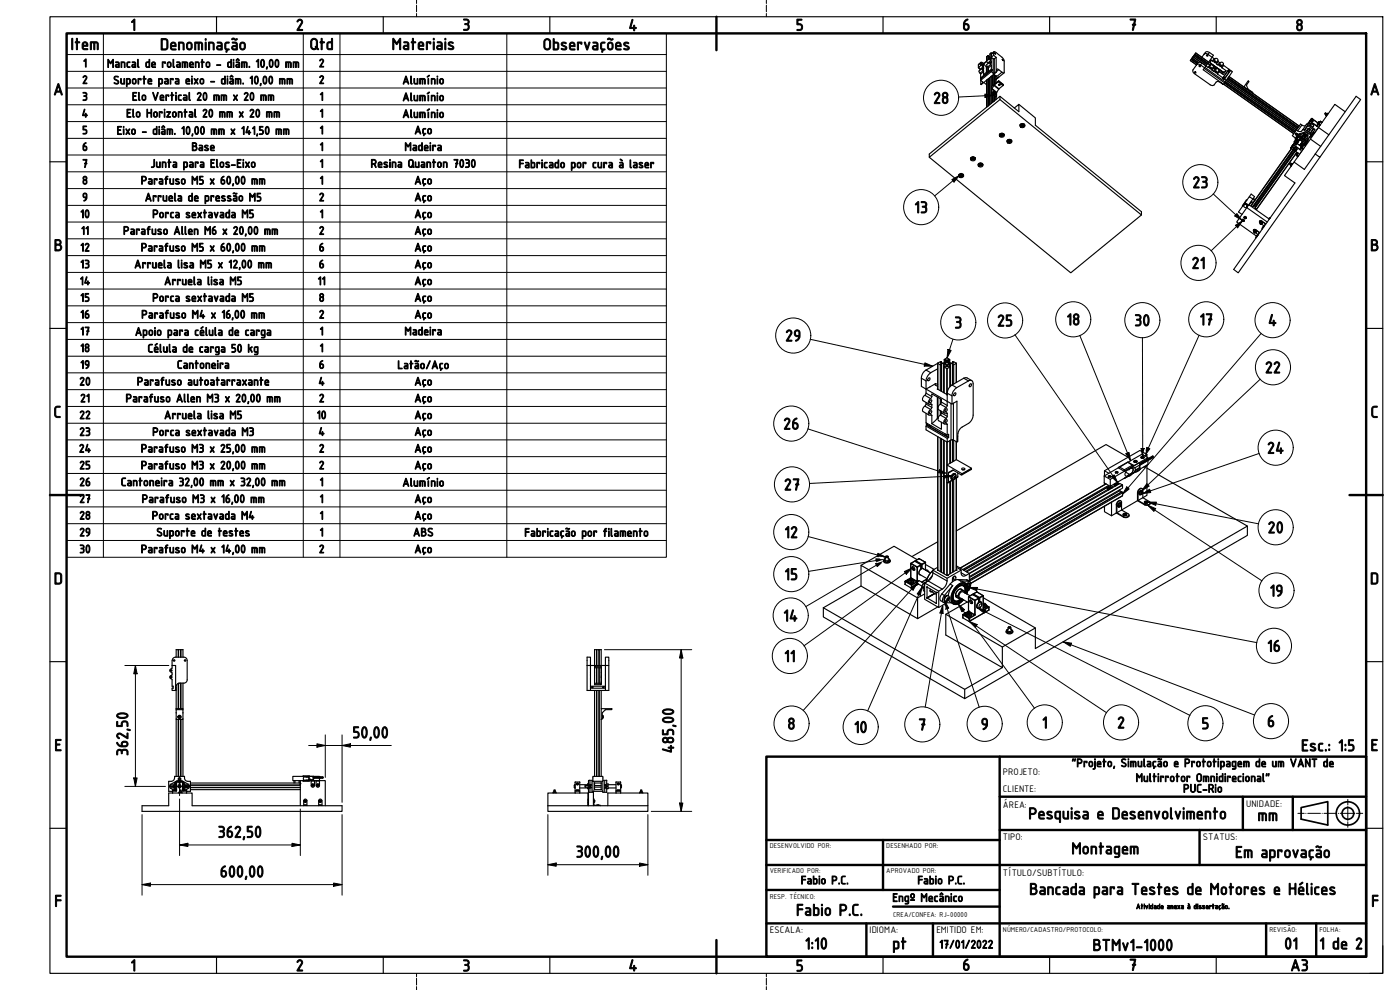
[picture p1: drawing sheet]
<svg xmlns="http://www.w3.org/2000/svg" width="420mm" height="297mm" viewBox="0 0 420 297" stroke-linecap="round" stroke-linejoin="round" font-family="sans-serif">
<defs><g id="words">
<g font-size="5.3">
<text x="39.1" y="9.2">1</text>
<text x="88.8" y="9.2">2</text>
<text x="138.8" y="9.1">3</text>
<text x="188.6" y="9.3">4</text>
<text x="238.8" y="9.2">5</text>
<text x="288.8" y="9.1">6</text>
<text x="338.8" y="9.1">7</text>
<text x="388.8" y="9.3">8</text>
<text x="21.2" y="14.9">Item</text>
<text x="48" y="15">Denominação</text>
<text x="92.9" y="14.9">Qtd</text>
<text x="117.5" y="14.9">Materiais</text>
<text x="162.9" y="15">Observações</text>
<text x="16" y="28.5">A</text>
<text x="411.1" y="28.5">A</text>
<text x="280" y="31.1">28</text>
<text x="357.8" y="56.4">23</text>
<text x="274.4" y="63.9">13</text>
<text x="16.1" y="75.3">B</text>
<text x="411.2" y="75.3">B</text>
<text x="357.6" y="80.6">21</text>
<text x="286.4" y="98.5">3</text>
<text x="299.2" y="97.9">25</text>
<text x="320" y="97.6">18</text>
<text x="340.4" y="97.8">30</text>
<text x="360" y="97.6">17</text>
<text x="380.5" y="97.8">4</text>
<text x="235.6" y="102.4">29</text>
<text x="379.6" y="112">22</text>
<text x="16" y="125.3">C</text>
<text x="411.3" y="125.3">C</text>
<text x="235" y="128.8">26</text>
<text x="380.2" y="136.1">24</text>
<text x="235.2" y="147.1">27</text>
<text x="235.4" y="161.4">12</text>
<text x="380.4" y="160">20</text>
<text x="16.1" y="175.3">D</text>
<text x="235.4" y="174">15</text>
<text x="381" y="178.9">19</text>
<text x="411.1" y="175.3">D</text>
<text x="235" y="186.4">14</text>
<text x="380.2" y="195.5">16</text>
<text x="235.3" y="198.6">11</text>
<text x="105.7" y="221.5">50,00</text>
<text x="236.3" y="218.8">8</text>
<text x="256.2" y="219.9">10</text>
<text x="275.5" y="219.1">7</text>
<text x="294.3" y="218.9">9</text>
<text x="312.7" y="218.5">1</text>
<text x="335.2" y="218.5">2</text>
<text x="360.6" y="218.8">5</text>
<text x="380.2" y="218.1">6</text>
<text x="16.3" y="225.3">E</text>
<text x="38.4" y="226.9" transform="rotate(-90 38.4 226.9)">362,50</text>
<text x="202.2" y="226" transform="rotate(-90 202.2 226)">485,00</text>
<text x="390.4" y="225.4">Esc.: 1:5</text>
<text x="411.3" y="225.3">E</text>
<text x="308.6" y="245.8">Pesquisa e Desenvolvimento</text>
<text x="65.3" y="251.3">362,50</text>
<text x="377.4" y="246.3">mm</text>
<text x="172.8" y="257.2">300,00</text>
<text x="321.5" y="256.3">Montagem</text>
<text x="370.6" y="257.4">Em aprovação</text>
<text x="66" y="263.2">600,00</text>
<text x="308.9" y="268.5">Bancada para Testes de Motores e Hélices</text>
<text x="16.3" y="272">F</text>
<text x="238.9" y="274.7">Fabio P.C.</text>
<text x="411.5" y="272">F</text>
<text x="241.5" y="284.8">1:10</text>
<text x="267.8" y="284.8">pt</text>
<text x="327.9" y="285.3">BTMv1-1000</text>
<text x="385.4" y="284.8">01</text>
<text x="395.9" y="284.8">1 de 2</text>
<text x="39.1" y="291.4">1</text>
<text x="88.8" y="291.4">2</text>
<text x="138.8" y="291.4">3</text>
<text x="188.6" y="291.4">4</text>
<text x="238.8" y="291.5">5</text>
<text x="288.8" y="291.2">6</text>
<text x="338.8" y="291.2">7</text>
<text x="387.2" y="291.3">A3</text>
</g>
<g font-size="3.8">
<text x="24.9" y="20.1">1</text>
<text x="32.1" y="20.3">Mancal de rolamento - diâm. 10,00 mm</text>
<text x="95.7" y="20.1">2</text>
<text x="24.6" y="25.1">2</text>
<text x="34" y="25.3">Suporte para eixo - diâm. 10,00 mm</text>
<text x="95.7" y="25.1">2</text>
<text x="120.7" y="25.3">Alumínio</text>
<text x="24.5" y="35.2">4</text>
<text x="24.6" y="30.2">3</text>
<text x="37.8" y="35.2">Elo Horizontal 20 mm x 20 mm</text>
<text x="39.6" y="30.2">Elo Vertical 20 mm x 20 mm</text>
<text x="95.9" y="30.2">1</text>
<text x="95.9" y="35.2">1</text>
<text x="120.7" y="30.3">Alumínio</text>
<text x="120.7" y="35.3">Alumínio</text>
<text x="24.6" y="40.2">5</text>
<text x="35" y="40.4">Eixo - diâm. 10,00 mm x 141,50 mm</text>
<text x="95.9" y="40.2">1</text>
<text x="124.3" y="40.2">Aço</text>
<text x="24.6" y="45.2">6</text>
<text x="57.4" y="45.2">Base</text>
<text x="95.9" y="45.2">1</text>
<text x="121.4" y="45.2">Madeira</text>
<text x="24.6" y="50.3">7</text>
<text x="45.2" y="50.3">Junta para Elos-Eixo</text>
<text x="95.9" y="50.3">1</text>
<text x="111.2" y="50.3">Resina Quanton 7030</text>
<text x="155.6" y="50.4">Fabricado por cura à laser</text>
<text x="24.6" y="55.3">8</text>
<text x="42.2" y="55.3">Parafuso M5 x 60,00 mm</text>
<text x="95.9" y="55.3">1</text>
<text x="124.3" y="55.3">Aço</text>
<text x="24" y="65.4">10</text>
<text x="24.6" y="60.4">9</text>
<text x="43.4" y="60.4">Arruela de pressão M5</text>
<text x="45.7" y="65.4">Porca sextavada M5</text>
<text x="95.7" y="60.4">2</text>
<text x="95.9" y="65.4">1</text>
<text x="124.3" y="60.4">Aço</text>
<text x="124.3" y="65.4">Aço</text>
<text x="24.3" y="70.4">11</text>
<text x="36.9" y="70.4">Parafuso Allen M6 x 20,00 mm</text>
<text x="95.7" y="70.4">2</text>
<text x="124.3" y="70.4">Aço</text>
<text x="24" y="75.4">12</text>
<text x="42.2" y="75.4">Parafuso M5 x 60,00 mm</text>
<text x="95.7" y="75.4">6</text>
<text x="124.3" y="75.4">Aço</text>
<text x="24" y="80.5">13</text>
<text x="40.3" y="80.5">Arruela lisa M5 x 12,00 mm</text>
<text x="95.7" y="80.5">6</text>
<text x="124.3" y="80.5">Aço</text>
<text x="23.9" y="85.5">14</text>
<text x="49.2" y="85.5">Arruela lisa M5</text>
<text x="95.3" y="85.5">11</text>
<text x="124.3" y="85.5">Aço</text>
<text x="24" y="90.5">15</text>
<text x="24" y="95.5">16</text>
<text x="42.4" y="95.5">Parafuso M4 x 16,00 mm</text>
<text x="45.7" y="90.5">Porca sextavada M5</text>
<text x="95.7" y="90.5">8</text>
<text x="95.7" y="95.5">2</text>
<text x="124.3" y="90.5">Aço</text>
<text x="124.3" y="95.5">Aço</text>
<text x="24" y="100.6">17</text>
<text x="40.5" y="100.7">Apoio para célula de carga</text>
<text x="95.9" y="100.6">1</text>
<text x="121.4" y="100.6">Madeira</text>
<text x="24" y="105.6">18</text>
<text x="44.3" y="105.7">Célula de carga 50 kg</text>
<text x="95.9" y="105.6">1</text>
<text x="24" y="110.6">19</text>
<text x="53.1" y="110.6">Cantoneira</text>
<text x="95.7" y="110.6">6</text>
<text x="119.3" y="110.7">Latão/Aço</text>
<text x="23.8" y="115.6">20</text>
<text x="41.1" y="115.6">Parafuso autoatarraxante</text>
<text x="95.5" y="115.6">4</text>
<text x="124.3" y="115.6">Aço</text>
<text x="23.8" y="125.7">22</text>
<text x="24" y="120.7">21</text>
<text x="37.7" y="120.7">Parafuso Allen M3 x 20,00 mm</text>
<text x="49.2" y="125.7">Arruela lisa M5</text>
<text x="95" y="125.7">10</text>
<text x="95.7" y="120.7">2</text>
<text x="124.3" y="120.7">Aço</text>
<text x="124.3" y="125.7">Aço</text>
<text x="23.8" y="130.8">23</text>
<text x="45.7" y="130.8">Porca sextavada M3</text>
<text x="95.5" y="130.7">4</text>
<text x="124.3" y="130.7">Aço</text>
<text x="23.7" y="135.7">24</text>
<text x="42.2" y="135.7">Parafuso M3 x 25,00 mm</text>
<text x="95.7" y="135.7">2</text>
<text x="124.3" y="135.7">Aço</text>
<text x="23.8" y="140.8">25</text>
<text x="42.2" y="140.8">Parafuso M3 x 20,00 mm</text>
<text x="95.7" y="140.8">2</text>
<text x="124.3" y="140.8">Aço</text>
<text x="23.8" y="145.8">26</text>
<text x="36.2" y="145.8">Cantoneira 32,00 mm x 32,00 mm</text>
<text x="95.9" y="145.8">1</text>
<text x="120.7" y="146">Alumínio</text>
<text x="23.8" y="150.9">27</text>
<text x="23.8" y="155.9">28</text>
<text x="42.5" y="150.9">Parafuso M3 x 16,00 mm</text>
<text x="45.6" y="155.9">Porca sextavada M4</text>
<text x="95.9" y="150.9">1</text>
<text x="95.9" y="155.9">1</text>
<text x="124.3" y="150.9">Aço</text>
<text x="124.3" y="155.9">Aço</text>
<text x="23.8" y="160.9">29</text>
<text x="46.9" y="160.9">Suporte de testes</text>
<text x="95.9" y="160.9">1</text>
<text x="124" y="160.9">ABS</text>
<text x="157.4" y="161">Fabricação por filamento</text>
<text x="23.8" y="165.9">30</text>
<text x="42.2" y="165.9">Parafuso M4 x 14,00 mm</text>
<text x="95.7" y="165.9">2</text>
<text x="124.3" y="165.9">Aço</text>
<text x="321.6" y="230.1">&quot;Projeto, Simulação e Prototipagem de um VANT de</text>
<text x="340.8" y="234.6">Multirrotor Omnidirecional&quot;</text>
<text x="355" y="237.8">PUC-Rio</text>
<text x="240.3" y="265.3">Fabio P.C.</text>
<text x="275.3" y="265.3">Fabio P.C.</text>
<text x="267.8" y="270.5">Engº Mecânico</text>
<text x="281.9" y="284.6">17/01/2022</text>
</g>
<g font-size="3.1">
<text x="301" y="232.5">PROJETO:</text>
<text x="301" y="237.5">CLIENTE:</text>
<text x="301" y="242.3">ÁREA:</text>
<text x="374" y="242">UNIDADE:</text>
<text x="301" y="252">TIPO:</text>
<text x="361" y="252">STATUS:</text>
<text x="301" y="262.8">TÍTULO/SUBTÍTULO:</text>
<text x="231" y="280">ESCALA:</text>
<text x="261" y="280">IDIOMA:</text>
<text x="281" y="280">EMITIDO EM:</text>
</g>
<g font-size="2.3">
<text x="231" y="254.5">DESENVOLVIDO POR:</text>
<text x="266" y="254.5">DESENHADO POR:</text>
<text x="231" y="262">VERIFICADO POR:</text>
<text x="266" y="262">APROVADO POR:</text>
<text x="231" y="269.6">RESP. TÉCNICO:</text>
<text x="268" y="275.3">CREA/CONFEA: RJ-00000</text>
<text x="341" y="272.7">Atividade anexa à dissertação.</text>
<text x="301" y="279.6">NÚMERO/CADASTRO/PROTOCOLO:</text>
<text x="381" y="279.6">REVISÃO:</text>
<text x="396" y="279.6">FOLHA:</text>
</g>
</g></defs>
<g fill="none" stroke="#000" stroke-width=".34">
<path d="M294.4 18.7l-.8 .7v.9l.5 .5M294.7 19.4l-.9 .7 .5 .8M294.9 19.6l.2 .4zM294.9 19.3l-.3-.3 .1 .4M295.2 19a.5 .5 0 0 0-.4-.3 .5 .5 0 0 0-.5 .2v.8M295.2 19.2l.8 .9M296.1 18.4l-.9 .8v.3l-.3-.1a.39 .39 0 0 0-.2 .5 .39 .39 0 0 0 .4 .2l.1 .6-.6-.1 .6 .8v1l1.4-1.2v-.9l-.5-.9 .9-.7M296.1 18.3l-1.3 1.1M296.3 19.9l-.2 .2M296.5 16.7h.1v1.2M296.5 16.7l-.4 .3v1.4M296.5 16.7v1.3"/>
<path d="M296.6 17h.5M297.1 18.9l.4 .3zM297.2 17.7l.3 .4zM297.6 16l-.2-.1-.3 .3v1.3l-1 .7 .5 .8M298.2 16.6v-.9a.37 .37 0 0 1 .4-.3 .37 .37 0 0 1 .3 .3l1.8 1.5 .6 .7 .1 3.8a.34 .34 0 0 1-.4 .3 .34 .34 0 0 1-.3-.3l-1-.8a.33 .33 0 0 0-.4-.2 .33 .33 0 0 0-.2 .4v.5l-.1-4.4M298.2 16.6l.8 .6M298.2 16.6l-.7 .6M298.3 15.5l-.8 .7v1.4h-.5l.5 .9v.3l-.5-.1 .5 .9v1.2M298.4 15.9l.4 .3zM299 17.2l-.7 .5-.8-.5-.4 .3M300.8 17.8l.3 .4zM357.3 18.1v.1"/>
<path d="M357.3 18.2l1.8 1.3M357.5 17.9l.3-.5 1.9 1.3M357.5 17.9l1.8 1.3M357.5 17.9l-.2 .2M357.5 17.7l1.9 1.3M358.3 16.7l3.9 2.8M358.5 16.4l-.7 1M358.5 16.3l.4-.4 3.8 2.8M358.5 16.3l3.9 2.8M358.5 16.3v.1M358.6 16.2l3.9 2.8M359.1 19.5l.4-.6a.81 .81 0 0 1 1.2 0l1.2 .9-.4 .5"/>
<path d="M359.2 19.4l.8-.1 1.5 1-.4 .6 6.1 4.4-1.4-.8h-.5l-.9 .9a.85 .85 0 0 1-1.2 0l-5.1-3.7-.1-.6zM361.3 16.3l.4-.6a.85 .85 0 0 1 1.3 0l1.2 .9-2.3 3.2 .7 .5a.67 .67 0 0 1 .9-.1 .67 .67 0 0 1 .2 .8l.5 .4a.69 .69 0 0 1 .9 0 .69 .69 0 0 1 .2 .8l1.7 1.2M361.3 16.3a.85 .85 0 0 1 1.2 0l1.9 1.3a.69 .69 0 0 1 .9 0 .69 .69 0 0 1 .2 .8l.6 .4a.67 .67 0 0 1 .8 0 .67 .67 0 0 1 .3 .8l1.6 1.2M361.3 16.3l-.6 .9M363.1 19.3l.2 .2M363.3 19h.1M363.3 19l3.8 2.7M363.3 19l3.9 2.7M363.3 19l-.3 .5M363.5 18l.5 .4a.67 .67 0 0 1 .8-.1 .67 .67 0 0 1 .2 .8l.6 .4a.67 .67 0 0 1 .8 0 .67 .67 0 0 1 .2 .8l1.4 .9-.9 1.2-1.3-1a.69 .69 0 0 0-.2-.8 .69 .69 0 0 0-.9 .1l-.5-.6M363.5 18l-.2 1M363.5 18l-.9 1.2 .5 .3 .6-.1a.47 .47 0 0 1 .5 .7"/>
<path d="M293.8 20.2l-.2 .1M294.3 23.7v.4l.7 .6-.7 .6M294.7 20.6l-.9 .7 .5 .9v1.5M294.9 20.8l.3 .4zM295.3 24.8l.8 .6M296 24.1h.1M296 20.1h.1M296.1 20.1l-.1 1.6M296.1 24.1v8.1M296.5 20.1v1.2M296.5 23.8v8.1M296.6 20.3v.9"/>
<path d="M296.6 23.7v8M297.1 23.3v8.1M297.5 26.1l2.2-1.9-.1 .3a3.8 3.8 0 0 0-1.9 2.1v1.1l-.2 .2zM297.5 22.9h.1M297.5 22.9l-1.4 1.2M297.5 21.5l-3.2 2.6v1.2l1.7-1.2M297.5 21.1v.4l.7 .5 .8-.5M297.7 20.9l-.2-.1-3.2 2.6 .2 .1M297.7 20.9h.1M297.7 21.2h.1M297.7 21.2l-.2-.1-3.2 2.6M297.7 20.9v.3"/>
<path d="M297.9 22.6v3.2M297.9 28.3v2.4M297.9 28.3h.1M298.2 27.5v.6l.6 .1M298.2 27.6a.32 .32 0 0 1 .5 0 .32 .32 0 0 1-.2 .5zM298.2 28.5h-.3l.1 .1M298.3 28.6v1.8M298.4 27.5l-.3 .1 .3 .5 .3 .2 .1-.3M298.4 22.4v2.9M298.4 28.8v1.5M298.5 27.6l.2 .2zM298.6 27.6l-.1 .1"/>
<path d="M298.7 27.8h.1M298.9 22.8v2.2M298.9 29.1v.8M298.9 22.8h.1M298.9 22.8l-.6-.5v3.1M298.9 22.8v.1M299.1 21.6l-1.6 1.3M299.7 25.3h.4M299.7 24.2l1.5 1.2-1.5 1.4a2.05 2.05 0 0 0-.6 2.1l-.2 .2-1.4-1.2M300.1 28.9v1l-21.2 17.3v-1l21.2-17.3 5.7 4.6v-2.2l-1.4 1.1M300.1 29.9l42.5 34.6M301.3 21.9l-2.4 1.9"/>
<path d="M305.8 31.3l4.9 4.1v2.2l31.9 25.9v1l-21.2 17.4-42.5-34.7M306.1 37.5a.79 .79 0 0 0 .7 .5 .79 .79 0 0 0 .8-.5M306.2 37.3v.2M306.3 37.2a.57 .57 0 0 0 .5 .8 .57 .57 0 0 0 .6-.8M306.7 37.5l.1 .1M306.7 37.5l.2 .2zM306.8 37.6h.1M306.8 37.6v.1M307 37.5l-.1 .2M307.4 37.3v.2M364.2 20.1l.8 .6M365.8 21.3l1.1 .7"/>
<path d="M367.1 21.7l-.3 .4M367.2 21.7h-.1M367.2 25.3l21.1 14.8M367.3 23.9h.1M367.5 24.9l21 14.9M367.5 23.7l.5 .4-.8 1.2M367.5 23.7l1.8-2.6 .6 .4-1.9 2.6M367.5 23.7l-.1 .2M367.6 24.8l21 14.9M367.8 24.5l21 14.8M368 21.2l-.8 .5M368.3 23.8l21 14.8"/>
<path d="M368.5 23.4l21.1 14.9M368.6 23.3l21 14.9M368.7 20.9h.1M368.7 20.9l.5 .3M368.8 20.8l-1.9 2.7 .4 .4M368.8 20.8l.5 .4M368.9 23l21 14.8M375.9 27.9l-2.6-1.8 1.3-1.9 .2 .3-.7 1 .3 1.1 1.6 1.1-.1 .3M389 40l.5 .5M389 40l.6 .4M389.1 40l.5 .4M391 38.8l-.4 .6a1.2 1.2 0 0 1-1.5-.4"/>
<path d="M391.6 38.8h.1M391.6 38.8l.8-1.1 1.6 1.1M391.7 38.8l1.5 1.1M391.9 37.5a1.02 1.02 0 0 1-1.6-.3l-2.4 3.5a1.08 1.08 0 0 1 .8 .8 1.08 1.08 0 0 1-.3 1.1l.1 .1M392.2 37.1l2.5 1.7-1.3 1.7-2.4-1.7zM392.5 38.8h.1M392.6 38.6v.2M392.6 38.6h.3l.2 .4M392.6 38.6l-.3 .5M392.7 36.8l.9-1.3 1.9 1.4M392.7 36.8l-.3 .4M392.7 36.8l.7 .4"/>
<path d="M392.8 38.6l-.6 .7M393 37.6l.7 .2 .3 .5M393 39.1h.1M393.1 39l-.2 .1M393.1 39l-.4 .4M393.1 38.8l-.5 .8M393.2 37.3h.1M393.2 39.9h.1M393.2 40h.1M393.2 39.9v.1M393.3 39.9v.1M393.4 37.2h.1"/>
<path d="M393.4 37.2l-.3 .4M393.4 37.2a.52 .52 0 0 1 .6 .1 .52 .52 0 0 1 .2 .5l-.3 .4M393.6 36l-.1 .1M394 39.8v.1M394 38.8h.1M394.1 38.8l-.8 1.1M394.1 36.4h-.1M394.3 39.5l-.1 .6-.6 .8M394.3 39.7l.2 .2M394.5 39.9h.1M395.5 36.9l.1 .2M395.7 36.6h.2"/>
<path d="M395.9 36.7l-.2-.1-.4 .6 .2 .1M396.1 36.6l-.6 .9M396.2 37.5h.1M396.3 36.4l-1 1.4M396.3 36.4l.5 .3M396.3 36.4h.1M397.8 33.9l-.2 .3M398 34.4l.2 .1M398.2 34.1l-.4-.2-.2 .2 .4 .3M398.2 34.1h.3M398.4 34.2l-.2-.1-.4 .5 .2 .1M398.7 34.1l-.6 .8"/>
<path d="M403.7 33.5l-3.1-2.2-4.9 7M407 28.9l1.3 1-12.2 17.3-1.4-1zM287.7 52.5a.76 .76 0 0 0 .8 .5 .76 .76 0 0 0 .7-.5M288.3 52.6h.3zM288.3 52.6h.1M288.4 52.6l.1 .1M288.4 52.6v.1M289 52.3a.55 .55 0 0 1-.6 .7 .55 .55 0 0 1-.5-.7v.2M289.1 52.3v.2M291.3 47.5a.76 .76 0 0 0 .7 .5 .76 .76 0 0 0 .7-.5M291.4 47.3v.1M291.5 47.2a.55 .55 0 0 0 .5 .7 .55 .55 0 0 0 .5-.7"/>
<path d="M291.9 47.5v.1M291.9 47.5l.2 .2zM291.9 47.6v.1M292.1 47.6h-.2M292.1 47.5v.2M292.6 47.3v.1M293.5 49.3a.79 .79 0 0 0 .8 .5 .79 .79 0 0 0 .7-.5M293.7 49.1v.2M293.8 49.1a.55 .55 0 0 0 .5 .7 .55 .55 0 0 0 .5-.7M294.1 49.4h.1M294.2 49.3l.1 .2zM294.2 49.4h.1"/>
<path d="M294.2 49.4v.1M294.4 49.4l-.1 .1M294.9 49.1v.2M299.9 40.4a.82 .82 0 0 0 .8 .5 .82 .82 0 0 0 .7-.5M300 40.2a.68 .68 0 0 1 .8-.4 .68 .68 0 0 1 .5 .8 .68 .68 0 0 1-.7 .6 .6 .6 0 0 1-.6-.3 .6 .6 0 0 1 0-.7zM300.1 40.2v.2M300.1 40.2a.55 .55 0 0 0 .6 .6 .55 .55 0 0 0 .5-.6M300.5 40.5h.3zM300.6 40.5h.1M300.6 40.5v.1M300.7 40.5v.1M300.8 40.5h-.1"/>
<path d="M301.2 40.2l.1 .2M302.2 42.3a.79 .79 0 0 0 .7 .4 .79 .79 0 0 0 .8-.4M302.3 42.1v.1M302.4 42a.55 .55 0 0 0 .5 .7 .55 .55 0 0 0 .5-.7M302.8 42.3l.2 .1M302.9 42.2l.1 .2zM303 42.4h.1M303.1 42.3l-.1 .1M303.5 42.1v.1M374.3 60l-.3 .1-1.1 1.8 .7-1.3M374.9 59l.6-.8 1 .8-.5 .7M376 59.8l.6 .4"/>
<path d="M376.1 59.5l.6 .4M387.2 48.9l-.2 .3M387.4 44.4l2.1 1.6-.4 .7M387.4 49.4l.2 .1M387.6 44.6l-12.1 17 .5 .4M387.6 49.1l-.5-.2-.1 .3 .3 .3M387.6 49.1h.3M387.7 43.8l.9-1.2 1.9 1.3M387.7 43.8l-.3 .7M387.8 43.8h.1M387.7 43.8l.7 .5M387.8 49.2l-.2-.1-.2 .3-.1 .2 .1 .2"/>
<path d="M388 44.9l-12 17.1 12.1-17M388 49.1l-.7 .8h.2M388.4 44.3l-.2 .1M388.4 44.3h.1M388.4 44.3a.52 .52 0 0 1 .6 0 .52 .52 0 0 1 .1 .6M388.6 43.1h-.1M388.6 45.3l-12 17.2M388.7 45.4l-12.1 17.1 .5 .3 12.1-17.1M389.1 46.7l.5 .3M389.1 42.6v.3M389.1 43.4l-.1 .1M389.2 45.9l.1 .1"/>
<path d="M389.3 43l.6-.9 .6 .1 .2 .5-.6 .9M389.3 45.7l-.3 .4 .2 .1M389.3 43a1.41 1.41 0 0 1-.3-1.8l.8-1 1.6-.5a.89 .89 0 0 1 1.1 .8v2l-1 1.1M389.4 45.9l-.2 .5M389.6 40.3l-.4-.2a.25 .25 0 0 0-.4 0 .25 .25 0 0 0 .1 .4l.4 .3M389.9 41.8l-.2 .6M390.1 43.5l.6 .2M390.5 44l.2 .1M390.6 43.6l-.4 .2M390.7 41.4l.5-.6h.3l-.4 .9M390.8 41.3a.87 .87 0 0 0-1.3 0 .87 .87 0 0 0 .1 1.3M390.8 43.6l.1 .1"/>
<path d="M390.8 43.6l-.1 .1M390.8 41.3a.96 .96 0 0 0-1.3 0 .96 .96 0 0 0 0 1.4M390.9 41.2a1.11 1.11 0 0 0-1.6 0 1.11 1.11 0 0 0 .1 1.6M390.9 43.8l-.2-.1-.4 .6 .2 .1M391.1 42.6l-.6 .4M391.1 40.6l-1.4-.1 1.5-.5 .8 .2 .3 .6v1.5l-.5-1.2M391.1 43.7h.1M391.1 40.5l.6 .3-.5-.2-.2 .4zM391.1 43.7l-.1-.1-.5 .9M391.2 41.6a1.13 1.13 0 0 1 .3 1.4M391.2 41.6a.96 .96 0 0 1 .4 1.2 .96 .96 0 0 1-1.2 .5M391.2 44.6h.1"/>
<path d="M391.2 40.3v.1M391.2 40.4l.6-.1 .2 .3-.1 .3M391.3 41.5a1.09 1.09 0 0 1 .5 1.5 1.09 1.09 0 0 1-1.6 .4M391.3 40.3l-.2 .2a.41 .41 0 0 1 .6-.1 .41 .41 0 0 1 .1 .6M391.3 40.3l.6 .4-.1 .3M391.5 42.9l-.5 .3-.6-.1M391.7 40.8l.1 .2-.3 .3 .2-.1zM391.7 40.4l-.2 .2M391.8 43.8l-.5-.3-1 1.4M391.8 41l-.2 .3M392 40.8l-.2 .2M393.3 41.7l3.1 2.2"/>
<path d="M393.4 40.5l-.8 1.4M393.6 40.4l-.5 .6 .3-.2M393.8 40.1a1.05 1.05 0 0 1-.9 1.2M396.1 47.2l-24.5 34.7-1.4-1.1 18.4-25.9-3.1-2.2 2.9-4.1M398.8 40.5l-3.1-2.2-7.3 10.3 3.1 2.2 3.2-4.6M372.8 66.1a.28 .28 0 0 1 .4-.2 .28 .28 0 0 1 0 .5M372.8 65.9h.5l.1 .4M372.8 66.1l.1 .3 .4-.1M372.9 66l.3 .2M372.9 66l.3-.1 .1 .4M372.9 66l-.1 .1M372.9 66.2l.2 .1z"/>
<path d="M372.9 66.1l.2 .2zM373.2 66.2l.1 .1M373.2 65.9v.1M373.4 65.2a.31 .31 0 0 1 .5-.1 .31 .31 0 0 1-.1 .5M373.4 65.2l.1 .4 .4-.2M373.5 65h.4l.1 .5M373.5 65.1l.3 .2M373.5 65l-.1 .1M373.5 65.1l-.1 .1M373.5 65l.4 .4M373.5 65v.1M373.5 65.3l.2 .2z"/>
<path d="M373.6 61.2l.4-.1a.5 .5 0 0 1 .4 .4 .5 .5 0 0 1-.2 .5 .5 .5 0 0 1-.8 .1 .5 .5 0 0 1 .1-.8zM373.8 61.1l.6 .4M373.8 61.1l.6 .4-.3 .4M373.8 61l-.3 .5M373.8 65.1v.1M373.8 65.3l.1 .1M374.2 62.3l-3.1 4.3 6 4.3M374.8 61.4l1.2-1.7-1.1-.7-3.2 4.6 1 .7M375.3 60.7l-.4 .8M375.4 60.6l.5 .4M375.5 60.4l.6 .4M376.2 69l.7-.1 1.2 .9"/>
<path d="M376.3 61.7l.5 .3M376.3 69.7l.4-.2-.1 .3M376.4 69.6a.39 .39 0 0 1-.2-.6 .39 .39 0 0 1 .6 0l1.1 .8-1 1.5 .1 .1M376.4 69.4l.3-.2a.29 .29 0 0 1 .3 .2 .29 .29 0 0 1-.1 .3M376.4 69.4v.2M376.4 69.7l.1 .2zM376.4 69.2h.5l.1 .4M376.5 69.3l.4 .2M376.5 69.3l.3-.1 .1 .4M376.5 69.3l-.1 .1M376.6 69.8l.9 .5M376.8 69.3h.1"/>
<path d="M376.9 69.5l-.4-.2-.1 .3M376.9 69.5l-.3 .3M376.9 69.5v.1M376.9 69.7l-.3 .1M376.9 69.6v.1M377.3 70.5l-.2 .5zM378 66.4l.5-.2 1.4 1M378.2 66.8a.31 .31 0 0 1 .5-.2 .31 .31 0 0 1 0 .5M378.2 67.1l.3-.3-.1 .5M378.2 67.1l.2 .1zM378.2 67a.37 .37 0 0 1-.2-.6 .37 .37 0 0 1 .6 0l1.2 .8-.6 .8M378.2 66.6l.3-.1a.34 .34 0 0 1 .4 .3 .34 .34 0 0 1-.4 .4"/>
<path d="M378.2 66.8v.2M378.3 66.7l.4 .2M378.3 66.7h.4l.1 .3-.1-.1M378.3 66.7l-.1 .1M378.5 67.2l.8 .6M378.7 66.9l-.3-.2-.2 .3M378.7 66.9l-.2 .3M378.7 66.7h-.1M378.9 68.4h.1M379.1 67.9l-.2 .5zM379.2 68l-.4 .7M379.2 67.9v.1"/>
<path d="M380.9 65.7l-6.1-4.3-.6 .9 6.1 4.3M381.2 65.3l-.5 .3M277.9 116.7l-.2 1.8a1.26 1.26 0 0 0-.6 1.8l1.7 1M278.5 113.7l.4-.3a.41 .41 0 0 1 .1 .5 .41 .41 0 0 1-.6 .1zM281.3 119.2v6.3M281.4 109l-3.5 2a2.95 2.95 0 0 0-1.4 2.5v2.4l9.2 5.3 1.5-.8v12.2l.2-.1v-1.7a3 3 0 0 1 1.4-2.7l1.9-1.1a3.3 3.3 0 0 0 1.4-2.4v-9.5a.87 .87 0 0 0-.4-.9 .87 .87 0 0 0-1 .1l-3.6 2a2.95 2.95 0 0 0-1.4 2.5v2.4M281.4 110.6l-2.1 1.2a3.3 3.3 0 0 0-1.4 2.5v2.4l2.9-1.6-.2 .3 .8 .5M281.4 116.7h-.1l.1 .1M281.4 109l.8 .5M281.4 109v7.8M281.4 119.2v6.3M281.4 116.8l2.8 1.6"/>
<path d="M282.2 109.5v7.7M282.2 119.7v1.6M282.2 109.5h.3M282.2 109.2l.3-.1v.3zM282.5 108.5v.1M282.5 108.5l-1.1 .5M282.5 109.4v.1M282.5 109.1h.8l.6 .3 .2 .6-.3 .1-.4-.1v.1l.7 .5 .9-.5v-.1l-.4 .1-.2-.1v-.5l.7-.4h.8v.3M282.5 109.5v7.9M282.5 119.8v1M282.5 108.5v.4M282.5 109.4v8"/>
<path d="M283.4 108l.4-.1v.8M283.4 110.1v7.8M283.8 108.9a.44 .44 0 0 1 .5-.2 .44 .44 0 0 1 .3 .5h-.8zM283.8 107.9l.3 .1a1.14 1.14 0 0 1-1.9 .7l.3-.1M284.2 118.4l.1 .1M284.2 118.4v.1M284.6 107.9l.4 .1M285 108l-.9-.6-.7 .5v1M285 108v.9M285 110.1v6M285.9 108.5v.4M285.9 109.4v6"/>
<path d="M285.9 109.1l.3 .1-.3 .2M285.9 109.4v.1M285.9 108.5l1.1 .5M285.9 108.5v.1M285.9 108.6l.3 .1a1.16 1.16 0 0 1-1.8-.7l.2-.1v.8M285.9 109.5v5.9M286.2 109.5v5.7M286.4 118l.3-.2a.42 .42 0 0 1 .1 .7 .42 .42 0 0 1-.6 0zM287 109l-1.1 .5M287 109v5.8M291.2 115.2l.1-.1a.47 .47 0 0 1 .2 .6 .47 .47 0 0 1-.6 .2zM291.6 114.2l-1.6-.9-.5 .1-3.8 2.1a3.1 3.1 0 0 0-1.4 2.5v3.8l-.2 .4a1.24 1.24 0 0 0-.7 1.7h.9v1.2l-.2 .3a1.24 1.24 0 0 0-.7 1.8h.9v3.3"/>
<path d="M277.9 120.8a1.68 1.68 0 0 1-.8 1.6l-.2 .4v.6l1.9 1.1M277.9 124v2.9l6.4 3.6 .4-.2v1l-.4 .2-6.4-3.7M277.9 127.8v1.2l6.4 3.7M278 126.9v.4l.3 .2M278.3 127.5l-.4 .3M278.3 127.1v.4M278.9 127.5a.35 .35 0 0 0 .1 .4 .35 .35 0 0 0 .5-.1M279.1 120.1l.3-.1a.48 .48 0 0 1 .1 .5 .48 .48 0 0 1-.5 .3zM279.3 123.3l.1-.1a.48 .48 0 0 1 .1 .6 .48 .48 0 0 1-.5 .2zM281.3 125.5l-1.6 1.6M281.4 131v40.1M281.5 125.5h-.2"/>
<path d="M282.2 123.2v1.3M282.2 131.5v40M282.5 123.4v.7M282.5 131.6v40.1M282.5 120.8v-1l-2.8-1.6-.3 1.3a1.13 1.13 0 0 0-.5 1.8h.7l.1 .9-.3 .6a1.13 1.13 0 0 0-.5 1.8l.7-.1 .1 2.6M282.5 126.7v2.1l-2.8-1.7M282.5 123.9l-.2 .5a1.38 1.38 0 0 0-.6 1.8l1.7 1M282.5 120.6l-.2 .5a1.35 1.35 0 0 0-.6 1.8l1.7 1M282.5 123.4v.6M283.4 132.2v40M283.6 130.1l.2 .5 .3-.1M283.8 122.8l.3-.2a.47 .47 0 0 1 .1 .6 .47 .47 0 0 1-.6 .2z"/>
<path d="M283.8 126.1l.3-.2a.47 .47 0 0 1 .1 .6 .47 .47 0 0 1-.6 .2zM284.2 139.5l4.5 2.6-.2 .4-2.5-1.5-1.3 .7-.1 3-.2 .2-.2-.1zM284.2 139.5l2.8-1.6 4.5 2.6M284.3 131.5v1.2l1.3-.8 1.6 .7M285 132.2v6.9M285.9 131.9v6.6M286.2 132.1v6.3M287 132.5v5.4M338.5 138.7l-2.8 1.5M338.5 138.6l1.6 1M338.5 137.2l-6.6-3.8-44.9 25.9M339.9 139.6l.4 .2-2.9 1.6-1.8-1"/>
<path d="M340.3 138.3a.47 .47 0 0 1 .6-.2 .47 .47 0 0 1 .3 .5l-.6 .1zM340.4 138.5v.1M340.4 138.4v.3M341.2 138.6v-.2l-.1 .3M342 139.6v-.8l-2.7 1.6M342.1 139l3.9-2.2-3.9 2.4M342.1 139.1v1.3M342.5 137l.9 .1a.43 .43 0 0 1-.5 .4 .43 .43 0 0 1-.4-.5zM342.5 137.3v.1M342.6 137.1v.3M342.6 137.1l.7 .1a.34 .34 0 0 1-.4 .3 .34 .34 0 0 1-.3-.4zM343.2 137.1v.3"/>
<path d="M343.3 137.3v.1M343.5 136.8l.7-.4v.7M344.1 139.6l-.6 .4M344.2 139.6l-.6 .6h-.5M344.2 139.6h.1M344.2 139.6v9l-1.2 .7v-2.2a.54 .54 0 0 0-.5-.5 .54 .54 0 0 0-.6 .4l-.4 .9v2.2M344.2 136.4l-2.1-1.2-10.6 6.1v1.5M344.5 137.6v-.3l-11.3 6.5v2.1l6.1-3.5M344.5 138.2v1.2l-4.1 2.4M344.5 137.3l-1.8-1-4.2 2.4M346 136.9l-3.9 2.4M346 137.1l-3.9 2.4"/>
<path d="M346 137.2l-3.9 2.4M285 144.6v27.6M285.9 144.1v27.6M286 142.6a.59 .59 0 0 1 .9 .1 .59 .59 0 0 1-.3 .9v.1a.6 .6 0 0 1-.9-.2 .6 .6 0 0 1 .3-.9zM286.2 143.9v27.6M286.5 143l.2 .2-.4 .3zM286.5 143l.2 .2M286.5 143.2l-.2 .2 .2 .1M286.6 142.4h.1M286.7 142.2a1.04 1.04 0 0 0-1.2 .5 1.04 1.04 0 0 0 .2 1.2M286.9 142.9a.57 .57 0 0 0-.4-.8 .57 .57 0 0 0-.7 .5 .73 .73 0 0 0-.3 .8 .73 .73 0 0 0 .5 .6l.4-.3M287 143.5v27.6"/>
<path d="M287.4 141.9v1.3l-2.8 1.7M288.7 140.5l.9 .1a.43 .43 0 0 1-.5 .4 .43 .43 0 0 1-.4-.5zM288.7 142.1l2.8-1.6v.4l-2.8 1.6M288.8 141h.5M331.4 142.8v2.1l1.8 1M331.4 142.8l1.8 1M331.5 141.3l1.3 .7M331.5 144.9v.5M331.9 145.2l-43.8 25.3M332.3 146.4v.3l.5 .2M332.4 146.2l.1 .5 .6 .1M332.6 142.8l.5-.1 .3 .2a.42 .42 0 0 1-.4 .3 .42 .42 0 0 1-.4-.4z"/>
<path d="M332.7 146l-43.5 25.1M332.7 146.4v.1M332.7 147l-.3-.2 .3 .2M332.7 146.3h.5M332.7 146.3v.2M332.8 142.9l.5 .1-.6 .1zM333.2 146.4l.1 .1M333.2 146.3v.2M333.2 146.4h.1M333.3 146.3a.3 .3 0 0 1-.3 .3 .3 .3 0 0 1-.3-.3M333.3 146l.4 .4M333.3 145.9l-.1 .5h-.4l-.1-.7-43.8 25.2"/>
<path d="M333.3 146.3h-.1M333.6 150.7v4.1l-2.1-1.3v-1.6M333.7 146.4h.1M334.6 145.6l.3 .2M334.7 141.6a.38 .38 0 0 1 .5-.2 .38 .38 0 0 1 .2 .4l-.6 .1zM334.8 145.1h.6a.3 .3 0 0 1-.3 .3 .3 .3 0 0 1-.3-.3zM334.8 145l.1 .3M334.9 141.9a.3 .3 0 0 1 .2-.3 .3 .3 0 0 1 .3 .2v.1M334.9 141.9h.5M334.9 145.2h-.1M335 153.9l2.1 1.2a1.04 1.04 0 0 0 1.7-.6M335 153.9l-1.4 .9"/>
<path d="M335.2 153.8l1.4-.8 1.9 1.1a.53 .53 0 0 1 .3 .7 .53 .53 0 0 1-.7 .3l-1-.1zM335.2 145.6l-.8-.4 .2 .4 .3 .1M335.4 144.8l.4 .4M335.4 145.1h-.5M335.4 145.2h.1M335.4 144.6v.7M335.6 140.4l-4.2 2.4M335.8 145.1v.1M336 147l.4 .8M336 140.2l-.4 .2M336 151a.48 .48 0 0 1 .6 .4 .48 .48 0 0 1-.4 .6 .48 .48 0 0 1-.6-.4zM336.1 151.8h.2"/>
<path d="M336.2 151.5l.2 .1-.2 .3zM336.3 151.5l.1 .1M336.3 151.5l-.1 .2M336.4 150.3a1.04 1.04 0 0 0-1.4 1.2v2.4M336.4 150.9a.73 .73 0 0 0-.9 .3 .73 .73 0 0 0 .2 .9M336.5 151.2v-.1a.64 .64 0 0 0-.8 .2 .64 .64 0 0 0 .2 .9l.1-.1M336.7 147.6l.2 .3-46 26.5v-2.3M336.9 147.9v.8l-45.6 26.3M337.1 154.3a.56 .56 0 0 0 .5 .4 .56 .56 0 0 0 .5-.4M337.1 154.5l.3 .2 .6-.2M337.2 154.1l.9 .1a.45 .45 0 0 1-.5 .4 .45 .45 0 0 1-.4-.5zM337.2 154.6h.1"/>
<path d="M337.3 154.4h.1M337.3 154.2l.2 .1M337.4 154.2h.3M337.4 141v.4M337.5 154.3l-.2 .1M337.5 154.3v.1M337.7 154.3l.2 .1h-.5M337.7 154.2v.1M337.7 154.3v.1M337.8 141.6l1 .7M337.9 154.2h-.2M337.9 154.6h.1"/>
<path d="M339.3 140.4l.2 .1h-.2M339.3 142.4l-1.9 1.2M339.3 140.4v.1M339.3 142.2l.2 .2h-.2M339.3 142.2v.2M339.4 142.4l-2 1.1M339.9 140.4a1.19 1.19 0 0 1-1.1 1.9 .61 .61 0 0 1-.6 .6 .61 .61 0 0 1-.6-.7 1.27 1.27 0 0 1 1.2-1.2l.5-.5M339.9 140.4a1.15 1.15 0 0 1-.6 1.8M339.9 140.4l-.3 .1M340.3 141.8l-.5 .4M340.5 141.7l-1.4 1.1-.5 .1M340.5 141.7l-.4 .3"/>
<path d="M340.6 140.4l-1.1 .1M340.7 141.2l-.2 .4M340.8 141v.1M341.4 150.2l2.1 1.3a1.05 1.05 0 0 0 1.7-.6M341.4 150.2l-4.8 2.8v-2.3a.54 .54 0 0 0-.5-.5 .54 .54 0 0 0-.6 .5l-.3 .6v2.5M341.5 141.4l-.8 .2M341.5 150.1l1.5-.8 1.9 1.2a.52 .52 0 0 1 .2 .7 .52 .52 0 0 1-.6 .2l-1-.1zM342 140.9l-.6 .3M342 140.3l.1 .1M342 140.8l-.1 .4-.9 .2M342.1 140.4l-1.3 .7-.3 .6M342.1 148.4h.1"/>
<path d="M342.1 147.6a.49 .49 0 0 1 .9 0 .49 .49 0 0 1-.4 .8 .44 .44 0 0 1-.7-.2 .44 .44 0 0 1 .2-.6zM342.6 147.9h.2l-.3 .3zM342.6 147.8l.2 .1M342.6 147.9l-.1 .2 .2 .1M342.7 147.3a.7 .7 0 0 0-.8 .3 .7 .7 0 0 0 .2 .8M342.8 146.6a1.08 1.08 0 0 0-1.4 1.2v2.4M342.9 147.6v-.2a.64 .64 0 0 0-.9 .3 .64 .64 0 0 0 .2 .8l.2-.1M343.5 150.6a.53 .53 0 0 0 .5 .4 .53 .53 0 0 0 .5-.4M343.5 150.4a.46 .46 0 0 1 .6-.1 .46 .46 0 0 1 .3 .5 .46 .46 0 0 1-.6 .2 .46 .46 0 0 1-.3-.6zM343.6 150.9h.7M343.7 150.6l.2 .1M343.9 150.7h-.2l.2 .1"/>
<path d="M343.9 150.7v.1M343.9 150.6h.1M343.9 150.6h-.1M344 150.6v-.2v.3M344 150.7l-.1 .1M344 150.6h.1M344 150.6v.1M344.1 150.6l.2 .1h-.3M344.2 140.4l30.2 17.4-63.7 36.8v-6.2l-15.6-9M344.2 150.5l-.2 .1M374.4 157.8v2.8l-84.9 49M258.4 175.8l-11.3 6.6"/>
<path d="M265.2 168.2a1.02 1.02 0 0 0 1 .8 1.02 1.02 0 0 0 1-.8M265.4 167.7l.2 .8 .8 .1 .6-.3v-.3M265.8 167.5l-.4 .2 .2 .8M265.8 167.1v.7M265.9 166.9h.6a.3 .3 0 0 1-.3 .3 .3 .3 0 0 1-.3-.3zM265.9 166.9l-.1 .1a.32 .32 0 0 0 .4 .3 .32 .32 0 0 0 .2-.4M266.4 168.3v.3M266.6 167.5l.4 .5-.6 .3-.8-.1M266.6 167.1v.7M266.9 167.8a.55 .55 0 0 1 .2 .7 .55 .55 0 0 1-.7 .3 .69 .69 0 0 1-.9-.1 .69 .69 0 0 1-.1-.9M272.3 174.4a1.03 1.03 0 0 0 1 .7 1.03 1.03 0 0 0 1-.7M272.5 173.9l-.9 .5v.9l1.9 1.2"/>
<path d="M272.5 173.8l.2 .9 .8 .1 .6-.4v-.3M272.5 173.8l.6-.3 .8 .1 .2 .5-.6 .3-.8-.1zM272.7 174.3v.4M273 174.1h.6M273 173.8l.6 .1a.34 .34 0 0 1-.3 .3 .34 .34 0 0 1-.3-.4zM273 173.9h.6a.31 .31 0 0 1-.3 .3 .31 .31 0 0 1-.3-.2zM273.4 169l-.1 4.4-.2 .2M273.4 169l1.1-.6 1.9 1.2M273.5 174.4v.4M273.6 176.4l-.1 .1M273.7 170.5v-.3a.54 .54 0 0 1 .7 .2 .54 .54 0 0 1-.1 .7l-.3-.1M273.8 170.3a.34 .34 0 0 1 .4 .2 .34 .34 0 0 1-.2 .5z"/>
<path d="M274 173.9a.55 .55 0 0 1 .2 .8 .55 .55 0 0 1-.7 .2 .69 .69 0 0 1-.9-.1 .69 .69 0 0 1-.1-.8M274 170h-.2M274.6 171l-.2 .1M275.3 167.9l-7-4-9.9 5.7M275.4 179.4l-17-9.8v6.2l17 9.8M275.6 175.2l-2 1.2M275.7 174.3l-.4 .6M275.8 167.6l-1 .6-.1 .3M275.8 167.6l1.9 1.1M276.4 170.8h.1M276.4 170.5h.3M276.4 170.8l-.5 .6-.1 .7 2.5 1.5"/>
<path d="M276.4 169.5v1.3M276.6 170.6l2.6 1.3M276.7 176l.4 .3M277 175.2l.5 .2M277.2 175l-1.3-.7a.57 .57 0 0 0-.5 .8l1.3 .8M277.5 175.5a1.36 1.36 0 0 0 0 2M277.5 174.9l4.2 2.5v4.9l-4.2-2.5zM277.5 178.2l-2.1 1.2v6.2l6-3.5M277.7 174.8a1 1 0 0 0-.9 .7 1 1 0 0 0 .3 1M277.7 168.7l.1 .1M277.7 170.9l.7 .2 .2 .5M277.7 168.8v2.3"/>
<path d="M277.7 169.4l2.6 1.4M277.9 171.1l.3 .2M278.2 176.1h.1M278.2 179.4h.1M278.2 176.1l2.8 1.6M278.2 173.8l-1.6 .9M278.2 179.4l2.8 1.6M278.2 176.2v3.2M278.5 171.3l.3 .3M279.1 177.2l1.9 1.1M279.3 176.8l-.2 .6 .5 .1M279.8 172.7l-1.4 1.7"/>
<path d="M280 171.2a6 6 0 0 0-2 3.5M280 171.1a3.4 3.4 0 0 1-2.5 3.8M280.5 178l-2.3 1.4M280.5 178.1l-2.3 1.3M281 177.7h.1M281 177.7v3.3M281.4 170.2l-1.4 .9 4.2 2.4 4.3-2.4-1.5-.9M281.4 171v.1M281.4 171.1l2.8 1.6M281.4 162.5l-7.7 4.5M283.8 179.1a.75 .75 0 0 0-.3 1.2M283.8 179l-.1 .1"/>
<path d="M283.8 179a.73 .73 0 0 1 1.2 .1 .73 .73 0 0 1-.4 1.1 .71 .71 0 0 1-1.1 .1 .71 .71 0 0 1 .2-1.1zM284.2 172.7h.1M284.2 173.5a3.5 3.5 0 0 1-2.5 3.9M284.4 179.6l.2-.1 .1 .1-.3 .5zM284.4 178.7l-.8 .3M284.4 179.8l.2 .1M284.4 179.8l-.1 .1M284.4 178.7h.1M284.6 178.7l.3-1.3 1-1.7-2.5 3a1.28 1.28 0 0 0 0 2.1l2.2 .1M284.7 179.6l-.2-.1-.1 .3M285.8 173.8a.58 .58 0 0 1 .3-.8 .58 .58 0 0 1 .8 .2v.8M285.9 173.5l-.1 1.1"/>
<path d="M285.9 173.4v.8M286.1 173.1l-.3 1.2M287 171.1h.1M287 171.1l-2.8 1.6M287 171v.1M287 169.8l3.9 2.3M287.1 179.2l.9 .5 .5-.1M288.5 171.1v.8a.84 .84 0 0 0 .4 .9 .84 .84 0 0 0 1-.1l1-.6M288.5 176.8l.9 .6 .1 .4M289.1 175.8l.5 .6-.1 1.3M289.1 175.8a2.89 2.89 0 0 0-3 2.7l-.1 .2a1.22 1.22 0 0 0 .5 1.6 1.22 1.22 0 0 0 1.7-.4l.2-.3M289.2 179.9a2.66 2.66 0 0 1-3.1 1.3l-1-.6-.4-.5"/>
<path d="M289.7 178a1.58 1.58 0 0 0-.9-2.5 3.7 3.7 0 0 0-2.5 4.8 1.7 1.7 0 0 0 2.4-.6M289.9 178.1a1.91 1.91 0 0 0-.9-2.9 4.3 4.3 0 0 0-3 5.3 1.61 1.61 0 0 0 2.6-.3l.3-.4M290.1 171.6l46-26.5 .8 .4v1l-46 26.5M290.2 175.3a.52 .52 0 0 1 .6-.4 .52 .52 0 0 1 .3 .8M290.2 175.5a.58 .58 0 0 1 .9-.1 .58 .58 0 0 1-.1 .9l-.5 .3M290.5 176.9a1.65 1.65 0 0 0 .5-2.5l-2.7-.1 1.4 .7a2.63 2.63 0 0 1 .5 3.3M290.6 176.1l.3 .1M290.6 176.6l-.1 .1M290.7 175.9l.3 .1-.3 .3zM290.9 174l45.8-26.4zM290.9 176.4v.6l-.5 .2M291 175l-.5-.1-.5 .3"/>
<path d="M291 176l-.2-.2-.1 .3M291 174.5l-.8-.5h-3.3l-1.4 .9-2.8 3.3a1.52 1.52 0 0 0-.3 2.1l.8 .4M291.1 178.8l-2.1-1.2a1.14 1.14 0 0 0-1 1.7l2.7 1.5M291.3 180h-.1M292 178.3v.2M293.1 177.6h.1M293.1 177.6l-1.1 .7M293.2 177.6l1.8 1.1M293.7 179.6l-1.9-1.2-1.1 .6v4.3l-.3 .2M293.7 179.5v1.2M295.1 178.7v4.3M51.6 199.7h1.1v7.5h.2v-1.5"/>
<path d="M51.6 198.2v2.2l-.2 .2M51.7 198.2a.99 .99 0 0 1 1-1h2.5a1 1 0 0 1 1 1M53.5 194.9h.7v2.3M53.5 194.9h-.6v2.3M53.5 194.9v2.3M53.6 194.9v2.3M54.2 194.9h.7v2.3M54.3 194.9v2.3M56.2 198.2v5.8a.99 .99 0 0 1-1 1h-1.7l-.6 .7M176.2 199.7h1v-2.5h-1v10h1M178.4 199.9h2.1v5.5h-2.1zM179 194.9h.7v4.8"/>
<path d="M179 194.9h-.6v4.8M179 194.9v4.8M179.1 194.9v4.8M179.7 194.9h.7v4.8M179.8 194.9v4.8M182.7 199.7h-5.5v6.2M247.1 182.4l42.4 24.4 11.3-6.5M247.1 182.4v2.7l42.4 24.5v-2.8M281 181h.1M284.2 180.8l-2.5 1.5M289 184.5v.9l2 1M289.6 184.3a1.03 1.03 0 0 0 1 .8 1.03 1.03 0 0 0 1-.8"/>
<path d="M289.8 183.9l-.8 .6M289.8 183.8l.2 .9 .8 .1 .6-.3v-.4M289.8 183.8l.6-.3 .8 .2 .2 .4-.6 .3-.8-.1zM290 184.3v.4M290.3 184.1l.3-.2 .3 .2M290.3 180.6l-6.5 3.7v6.2l17 9.8v-6.2l-17-9.8M290.3 183.9h.6a.31 .31 0 0 1-.3 .3 .31 .31 0 0 1-.3-.2zM290.4 184h.1M290.8 184.4v.4M291 180.5v-.3a.56 .56 0 0 1 .8 .2 .56 .56 0 0 1-.2 .7l-.3-.1M291.1 180.3a.34 .34 0 0 1 .5 .2 .34 .34 0 0 1-.3 .5zM291.3 183.9a.55 .55 0 0 1 .2 .8 .55 .55 0 0 1-.7 .2 .69 .69 0 0 1-.9-.1 .69 .69 0 0 1-.1-.8"/>
<path d="M291.9 181l-.1 .1M293.7 180.7h.1M293.7 180.5h.3M293.7 180.7l-.6 1.1 .3 .6M294 180.6l.4 .1M294 181.4l.3-.2a.53 .53 0 0 1 .2 .7 .53 .53 0 0 1-.7 .2zM294.6 181.5v-.5a.67 .67 0 0 0-.8-.3 .67 .67 0 0 0-.4 .7l-.2 .7 .2 .3 .8-.2M295.1 182.5l.7-.1 .3-.7 .7 .4v.9M295.1 181.3l.3 .2M295.1 181.1l.4 .2v.2l-.4 .1 .3-.1-.3-.3M295.1 181h.6l.2 .5-.8 .3M295.4 181.8v.4"/>
<path d="M295.8 181.3a.54 .54 0 0 1 .2 .7 .54 .54 0 0 1-.6 .3h-.3M295.9 181.5v.3l-.8 .3M296.8 183h.1M296.8 183l-5.9 3.5M302 189.4a1.03 1.03 0 0 0 1 .8 1.03 1.03 0 0 0 1-.8M302.2 189l.2 .8 .7 .1 .6-.3v-.4M302.6 188.7l-.4 .3 .2 .8M302.6 188.3v.7M302.7 188.1l-.1 .1a.34 .34 0 0 0 .3 .3 .34 .34 0 0 0 .3-.4h-.1M303.1 189.5v.4M303.4 188.7l.3 .5-.6 .3-.7-.1M303.4 188.3v.7"/>
<path d="M303.7 189a.55 .55 0 0 1 .2 .7 .55 .55 0 0 1-.8 .3 .69 .69 0 0 1-.8-.1 .69 .69 0 0 1-.1-.9M310.7 188.4l-9.9 5.7M51.4 200.7a.55 .55 0 0 0-.5 .6 .55 .55 0 0 0 .7 .5v.6l-.2 .3a.49 .49 0 0 0-.5 .5 .49 .49 0 0 0 .5 .5M51.4 203.7l.2 .2v2h.4M51.9 206.5h-.3v.7h1.1M51.9 205.9v.5M52 206.4l-.1 .1M52.9 207.2v8.6h2v-2.9M52.9 212.6h2v.3h-2M52.9 215.8v17.1M53.5 205v7.6M53.5 215.8v17.1"/>
<path d="M53.6 205v7.6M53.6 215.8v17.1M53.8 215l.2 .2zM54.2 205v7.6M54.2 215.8v17.1M54.3 205v7.6M54.3 215.8v17.1M54.9 205v7.6M54.9 215.8v17.1M177.2 205.9h4.5v.6h-4.5zM177.2 206.5v.7M178.4 200.3h2"/>
<path d="M178.4 207.2v25.7M179 200.3v4.7M179 207.2v25.7M179.1 200.3v4.7M179.1 207.2v25.7M179.7 200.3v4.7M179.7 207.2v25.7M179.8 200.3v4.7M179.8 207.2v25.7M180.4 203.1v.2M180.4 204.7h.1M180.4 201.7h.1"/>
<path d="M180.4 205h.1M180.4 200.3h.1M180.4 200.6h.1M180.4 200.3v4.7M180.4 207.2v5.4M180.4 215.8v17.1M180.4 204.6h.1M180.5 205h-2.1M180.7 214.6v1M180.7 213.9v1.8l-.3 .1M180.8 213.8l-.1 .2M180.8 214.7l.3 .2-.3 .6"/>
<path d="M181.7 205.9v-8.7h1v10h-1M181.7 206.5v.7h-4.5M181.7 212.9h1.8l.1-.3h-3.2v3.2M181.8 212.9l-1 .9M51.3 235.3l-.4 .6 .4 .7M51.3 236.6l.7 .4M51.6 235.8l.1 .3zM51.8 237.3l.1 .6M51.9 237.3l-.1-.1 1 .1M51.9 237.3h1M52.1 237v.2M52.1 235.8a.49 .49 0 0 0-.8-.3 .49 .49 0 0 0 0 .8 .49 .49 0 0 0 .8-.2"/>
<path d="M52.4 233.4a.99 .99 0 0 1-1 1h-.8v3h1.2M52.4 233.4v-.5h3a1.14 1.14 0 0 0 1 1.5M52.4 237a1.84 1.84 0 0 1 .4-2.5 1.84 1.84 0 0 1 2.5 .2 1.84 1.84 0 0 1 0 2.5M52.5 237v.2M52.7 237h-.8v.2M52.7 237v.2M52.8 235.1a1.42 1.42 0 0 0 .2 1.9M52.8 235.2l-.2 1.1 .4 .6M52.9 235.5h.1M53 234.8l-.1 .7M53 237.3h-.1M53 234.9l-.2 .1 .1 .5"/>
<path d="M53 234.3l-1.7 1M53.3 234.6h1.1M53.5 233.7l.4-.4 .3 .4M53.5 233.7v.5M53.6 233.5v.7M53.6 237.9h1.1M53.7 237.8v-.2h.8v.2M53.8 235.4h.1M53.8 235.4v-.8l-.8 .1v2.5l-.3-.2M53.8 234.6v.1M53.8 234.9h.2M53.9 237.8l.1-.7h.4v.7"/>
<path d="M53.9 237.1h.5M54.1 234.7h-.5M54.2 233.5v.7M54.2 233.7v.5M54.7 234.3l2.1 1.4-.1 .7-1 .8M54.8 235a1.29 1.29 0 0 1 0 1.9M54.8 237.3l1.2 .1M54.8 234.7v2.5a1.59 1.59 0 0 0 .3-2.2 1.59 1.59 0 0 0-2.2-.3 1.59 1.59 0 0 0-.2 2.3M54.8 234.8a1.42 1.42 0 0 1 0 2.2M54.8 234.7h-.8v.7M55 237.3l1-.1-.1 .7M55.1 237.2v-.2h.8v.2"/>
<path d="M55.7 235.7a.49 .49 0 0 1 .8-.2 .49 .49 0 0 1 0 .8 .49 .49 0 0 1-.8-.2M56.1 235.8l.1 .3zM56.4 234.4h.7v3h-1.1M57.1 234.9h33v.6h-33M88.2 234.2v.7M88.5 234.2v.7M89.7 234.2v.7M90 234.2v.7M90.1 235.5l-33 .1M90.1 235.6v.6h-33M90.1 236.2l-33 .1M90.1 236.9h-33"/>
<path d="M90.1 235.1v.2M90.1 234.2v.7M90.1 236.3v5.5M90.9 234.2l2 .1-1.9 .1zM91.9 233.2a.53 .53 0 0 1 .7 0 .53 .53 0 0 1 0 .8 .53 .53 0 0 1-.7 0M91.9 233.2a.53 .53 0 0 0-.7 0 .53 .53 0 0 0 0 .8 .53 .53 0 0 0 .7 0M92.2 232.9v.2M92.2 233l.7 .2M92.2 233.1a.53 .53 0 0 1 .6 .5 .53 .53 0 0 1-.6 .5M92.8 234l-.6 .2M92.9 232.9h-2h3.2M93 233.8l-.1 .3"/>
<path d="M93 233.7l.1 .2M93.4 234.2v1.5a.49 .49 0 0 0 .5 .5 .49 .49 0 0 0 .5-.5v-1.5M93.4 234.3h1M93.8 235.5l.2 .1zM94.1 233.2v.1M94.1 233.4v.1M94.1 233.3v.1M94.1 233.1v.1M94.1 233.1h2.8v.4h-2.8M94.1 233.2h2.8M94.1 233.3h2.8M94.1 233.4h2.8"/>
<path d="M94.1 233.5v.4l-.2-.2M94.1 233.9l-1.9 .2M94.1 232.9l-.2 .3M94.1 232.9v.2M94.9 234.3h1M94.9 234.2v1.5M95.3 235.4l.1 .3zM95.9 233.1v-.2h-8v1.3h9.7v7.6M95.9 233.5v2.2a.49 .49 0 0 1-.5 .5 .49 .49 0 0 1-.5-.5M165.9 237.9h1M166.1 237.8v-.2h.7v.2M166.2 237.6l.1-.5h.3v.5"/>
<path d="M166.2 237.1h.4M166.4 237.6v.2M172.6 235.4v1M172.6 235.4l-.3 .2v.6l.3 .2M172.6 236.4h.1M172.6 235.4h.1M172.7 234.6v3.3M172.7 237.3l-.1 .1M172.7 237.3h1.2M172.7 234.6h1.2M172.8 237.3h1M173 237.2v-.2h.7v.2"/>
<path d="M173.3 237v.2M174 237.3v.1M174 234.6v.1M174 234.7l-.1 3.2M174 235.4h2.3M174 236.4h2.4M175.6 235.7v.5M175.6 236.2h1.2v1.5h1.1v-.3M176.4 236.6h.1M176.4 235.2v.1M176.4 236.6h.3M176.4 235.2h.4"/>
<path d="M176.4 235.2v.5M176.4 236.2v.4M176.6 239.7l-.2 1.9M176.6 236.6v5.2M176.7 236.6h.1M176.8 237.7h.1M176.8 235.5v.6zM176.8 236.1v.2M176.8 236.3h.1M176.8 234.2h-.2l-.1 1M176.8 234.1h1.1M176.8 234.1v1.6h-1.2"/>
<path d="M176.8 234.1v.1M176.8 235.5h.4v.8M176.8 235.9h.4M177.2 236.3h.1M177.2 236.3h-.4h.4M177.4 235.5h.1M177.4 234.3v3.2M177.4 235.5v.9M177.9 234.4h3v3h-3zM177.9 234.4v-1.5h3v1.5M178.1 239.7l.1 1.9 1.9 .2M178.1 237.4v4.4"/>
<path d="M178.4 234.9h.1M178.4 236.9h.1M178.4 234.9v2M178.4 236.2h2M178.4 235.7h2M178.4 234.9h2M180.4 236.9h.1M180.4 234.9h.1M180.4 236.9h-2M180.4 237h.1M180.4 234.9v2M180.5 234.9h.1"/>
<path d="M180.9 234.1h1.2M181.5 234.3v3.2M181.5 235.5h.1M181.5 236.4h.1M181.6 235.5h.1M181.6 236.4h.1M181.6 235.4h.1M181.6 235.4v1M181.6 235.4l.3 .8-.3 .2M182.1 234.1v.1M182.1 234.1v3.6h-1.2v-.3M182.1 236.6h.1"/>
<path d="M182.1 235.2h.4M182.1 237.7h.1M182.1 236.6h.4M182.5 235.2v.1M182.5 235.2v1.4M182.5 236.4h2.4M182.5 235.4h2.4M182.5 236.6h.1M184.9 234.7v3.2M184.9 237.3l-.1 .1M184.9 234.6l-.1 .1M184.9 234.6l1.4 .1-.1 3.2"/>
<path d="M184.9 237.3l1.4 .1M185 237.3h1.1M185.2 237.2v-.2h.7v.2M185.5 237v.2M186.3 236.4h.1M186.3 235.4h.1M186.3 235.4v1M186.3 235.4l.2 .2v.6l-.2 .2M191.9 237.9h1M192.1 237.8v-.2h.7v.2M192.2 237.6l.1-.5h.3v.5M192.2 237.1h.4"/>
<path d="M192.4 237.6v.2M42.6 241.8h8v-3.9h7.1v3.9h45v1.6h-60.1zM91.1 241.8h1M91.1 241.6v-1.4a.49 .49 0 0 1 .5-.4 .49 .49 0 0 1 .5 .4v1.4M91.4 241.5l.5 .1zM91.4 241.6h.1M91.6 240.3l.1 .2zM91.9 241.6h.1M95.6 241.8h1M95.6 241.6v-1.4a.49 .49 0 0 1 .5-.4 .49 .49 0 0 1 .5 .4v1.4M95.9 241.5l.5 .1zM95.9 241.6h.1"/>
<path d="M96.1 240.3l.1 .2zM96.4 241.6h.1M164.4 241.8v-3.9h12v3.9M164.4 241.8h30v-3.9h-12v3.9M164.4 241.8v1.6h30v-1.6M176.4 240.8h.1M176.4 240.1h.1M178.2 240.1v.7M178.3 240.7h.1M178.3 240.1h.1M178.4 240.1l.1 .5M178.5 240.6l-.1 .1"/>
<path d="M179.2 241.5l.5 .1zM179.2 241.6h.1M179.7 241.6h.1"/>
<circle cx="360" cy="19.9" r=".22"/>
<circle cx="362.3" cy="16.7" r=".22"/>
<circle cx="364.6" cy="18.6" r=".22"/>
<circle cx="366.2" cy="19.8" r=".21"/>
<circle cx="299.9" cy="25.4" r=".25"/>
<circle cx="306.8" cy="37.5" r=".39"/>
<circle cx="306.9" cy="37.7" r=".7"/>
<circle cx="358.7" cy="21.8" r=".22"/>
<circle cx="363.3" cy="20.5" r=".21"/>
<circle cx="364.9" cy="21.7" r=".22"/>
<circle cx="367.4" cy="23.3" r=".19"/>
<circle cx="368.7" cy="21.4" r=".19"/>
<circle cx="393.8" cy="36.2" r=".18"/>
<circle cx="393.9" cy="36.1" r=".27"/>
<circle cx="288.4" cy="52.5" r=".36"/>
<circle cx="288.5" cy="52.7" r=".69"/>
<circle cx="292" cy="47.4" r=".36"/>
<circle cx="292" cy="47.7" r=".69"/>
<circle cx="294.2" cy="49.3" r=".37"/>
<circle cx="294.3" cy="49.5" r=".7"/>
<circle cx="300.6" cy="40.3" r=".37"/>
<circle cx="302.9" cy="42.2" r=".37"/>
<circle cx="303" cy="42.5" r=".69"/>
<circle cx="388.7" cy="44.8" r=".26"/>
<circle cx="388.7" cy="44.7" r=".44"/>
<circle cx="388.8" cy="43.2" r=".17"/>
<circle cx="388.9" cy="43.2" r=".27"/>
<circle cx="390.9" cy="41.6" r=".18"/>
<circle cx="390.9" cy="41.6" r=".21"/>
<circle cx="373" cy="66.2" r=".24"/>
<circle cx="373.6" cy="65.3" r=".24"/>
<circle cx="373.6" cy="65.3" r=".14"/>
<circle cx="376.5" cy="69.8" r=".14"/>
<circle cx="378.3" cy="67.2" r=".13"/>
<circle cx="340.7" cy="138.4" r=".34"/>
<circle cx="340.7" cy="138.4" r=".26"/>
<circle cx="342.9" cy="137.3" r=".26"/>
<circle cx="287.2" cy="178.8" r=".18"/>
<circle cx="52.3" cy="198.2" r=".23"/>
<circle cx="55.6" cy="198.2" r=".23"/>
<circle cx="290.6" cy="184" r=".32"/>
<circle cx="302.9" cy="188.2" r=".26"/>
<circle cx="51.4" cy="203.2" r=".23"/>
<circle cx="51.4" cy="201.2" r=".23"/>
<circle cx="53.9" cy="215.1" r=".36"/>
<circle cx="53.9" cy="215.1" r=".49"/>
<circle cx="177.8" cy="206.2" r=".19"/>
<circle cx="181.1" cy="206.2" r=".19"/>
<circle cx="53.9" cy="235.9" r=".49"/>
<circle cx="53.9" cy="235.9" r=".32"/>
<circle cx="56.2" cy="235.9" r=".36"/>
<circle cx="93.9" cy="235.5" r=".28"/>
<circle cx="93.9" cy="235.5" r=".36"/>
<circle cx="95.4" cy="235.5" r=".28"/>
<circle cx="95.4" cy="235.5" r=".36"/>
<circle cx="173.3" cy="235.2" r=".19"/>
<circle cx="173.3" cy="235.2" r=".32"/>
<circle cx="182.2" cy="235.9" r=".1"/>
<circle cx="185.6" cy="235.2" r=".19"/>
<circle cx="185.6" cy="235.2" r=".32"/>
<circle cx="91.6" cy="240.4" r=".28"/>
<circle cx="91.6" cy="240.4" r=".36"/>
<circle cx="96.1" cy="240.4" r=".28"/>
<circle cx="96.1" cy="240.4" r=".36"/>
</g>
<g fill="#000">
<circle cx="298" cy="28.6" r=".17"/>
<circle cx="298.2" cy="27.5" r=".17"/>
<circle cx="373.3" cy="26.1" r=".17"/>
<circle cx="392.8" cy="38.6" r=".17"/>
<circle cx="393.1" cy="38.8" r=".17"/>
<circle cx="394.1" cy="38.8" r=".17"/>
<circle cx="396.8" cy="36.7" r=".17"/>
<circle cx="288.1" cy="52.5" r=".17"/>
<circle cx="288.8" cy="52.5" r=".17"/>
<circle cx="291.6" cy="47.4" r=".17"/>
<circle cx="292.4" cy="47.4" r=".17"/>
<circle cx="293.9" cy="49.3" r=".17"/>
<circle cx="294.6" cy="49.3" r=".17"/>
<circle cx="300.3" cy="40.4" r=".17"/>
<circle cx="301" cy="40.4" r=".17"/>
<circle cx="302.6" cy="42.2" r=".17"/>
<circle cx="303.3" cy="42.2" r=".17"/>
<circle cx="391.2" cy="40.3" r=".17"/>
<circle cx="391.8" cy="43.8" r=".17"/>
<circle cx="376.4" cy="69.6" r=".17"/>
<circle cx="377.1" cy="71" r=".17"/>
<circle cx="377.4" cy="70.6" r=".17"/>
<circle cx="380.9" cy="65.6" r=".17"/>
<circle cx="332.7" cy="146" r=".17"/>
<circle cx="334.9" cy="145.2" r=".17"/>
<circle cx="335.4" cy="145.2" r=".17"/>
<circle cx="337.3" cy="154.6" r=".17"/>
<circle cx="337.5" cy="154.3" r=".17"/>
<circle cx="337.5" cy="154.4" r=".17"/>
<circle cx="337.7" cy="154.1" r=".17"/>
<circle cx="337.9" cy="154.6" r=".17"/>
<circle cx="342" cy="140.8" r=".17"/>
<circle cx="343.7" cy="150.5" r=".17"/>
<circle cx="344.3" cy="150.7" r=".17"/>
<circle cx="273.1" cy="174" r=".17"/>
<circle cx="273.5" cy="174" r=".17"/>
<circle cx="279.6" cy="177.5" r=".17"/>
<circle cx="281" cy="177.7" r=".17"/>
<circle cx="281.1" cy="177.8" r=".17"/>
<circle cx="284.2" cy="172.7" r=".17"/>
<circle cx="284.5" cy="179.5" r=".17"/>
<circle cx="287" cy="171" r=".17"/>
<circle cx="290.8" cy="184" r=".17"/>
<circle cx="295.4" cy="181.4" r=".17"/>
<circle cx="94.1" cy="233.4" r=".17"/>
<circle cx="94.1" cy="233.2" r=".17"/>
<circle cx="94.1" cy="233.3" r=".17"/>
<circle cx="95.9" cy="233.4" r=".17"/>
<circle cx="95.9" cy="233.3" r=".17"/>
<circle cx="95.9" cy="233.2" r=".17"/>
<circle cx="176.8" cy="235.5" r=".17"/>
<circle cx="176.8" cy="236.3" r=".17"/>
<circle cx="177.2" cy="236.3" r=".17"/>
<circle cx="177.2" cy="235.5" r=".17"/>
</g>
<g fill="none" stroke="#000" stroke-width=".34">
<path d="M294.3 18.9l-.7 .6M295.2 19.5h-.1M296.1 17v1.4M296.9 17v.6M297.3 18.2l-.8 .7M297.3 19.3l-.8 .8M297.4 15.9v1.3M297.5 15.9v1.3M297.5 17.6l-.1 .1M297.5 18.5l-.3 .2M297.5 19.6l-.9 .7M297.5 18.8h-.1"/>
<path d="M298.1 17.6v4.4M298.2 15.7l-.7 .6M298.4 17.6v4.4M357.3 18.1l1.8 1.4M357.7 17.5l1.9 1.3M358 17l3.9 2.8M358.4 16.6l3.8 2.7M358.9 15.9l3.8 2.8M360.7 18.9l-.4 .6M363 15.7l-.5 .6M363.1 19.5l-.6 .7M363.3 19l.6 .5"/>
<path d="M363.3 19.5l-.5 .7M364.1 19.6l1.4 1M364.4 17.6l-.5 .7M364.7 17.6l-.5 .7M365.5 18.2l-.5 .7M365.6 18.5l-.5 .7M366 18.8l-.5 .7M366.3 18.8l-.5 .7M367.1 19.3l-.5 .8M367.2 19.6l-.5 .7M294.9 24.6v.3M295 20.1l-.9 .7"/>
<path d="M295 21.2l-.9 .8M295.2 20.3l-.3 .3M295.2 21.5l-.9 .7M295.2 20.6l-.1 .1M296.1 20.1v1.6M296.1 24.1v8.1M296.9 23.4v8.1M297.4 23v8.1M297.5 22.9v3.2M297.5 28v3.1M297.5 27.9l1.5 1.1M297.5 21.1l.2-.2-3.2 2.6"/>
<path d="M297.7 27.7l1.4 1.1M297.7 26.7l1.4 1.1M297.7 26.6l1.4 1.1M297.7 21.2v.1M298 22.5v3.1M298 28.6v2M298.2 27.5l.2 .4 .3 .2M298.3 25.6l1.4 1.2M298.4 25.5l1.4 1.2M298.5 27.6l.2 .3zM298.9 22.8v2.2M298.9 29.1v.8"/>
<path d="M299.6 24.5l1.4 1.2M299.7 24.3l1.5 1.2M299.7 20.9l-.6 .5M300.7 21.7l-1.8 1.5M306.5 37.5a.39 .39 0 0 1 .3-.3 .39 .39 0 0 1 .4 .3M361.4 20.5l6.1 4.4M361.6 20.2l6.1 4.4M364.2 20.1l-.6 .7M364.3 20.3l-.5 .8M364.7 20.6l-.5 .8M365 20.6l-.5 .8M365.7 20.7l1.4 1"/>
<path d="M365.8 21.2l-.5 .8M365.9 21.5l-.5 .7M367.2 25.3l21.1 14.8M367.7 24.5l21 14.9M368.3 23.7l21.1 14.9M368.7 20.9l-1.8 2.7M368.9 23l21 14.8M369.1 21.2l-1.8 2.7M389.1 38.9l-21.1-14.8 21 14.9M390.7 37.5l-1.2 1.8M391.4 39.7l-.2 .3M392.5 37.2l.2-.3 .5 .5"/>
<path d="M392.5 37.7l-.9 1.1M392.5 37.7l-.8 1.1M392.7 36.9h.1M392.8 36.8l.5 .5M393.1 36.3h.1M393.2 39.9l.8-1.1-.8 1.2M393.6 35.5h.1M394 39.9l-.2 .4M394.2 39.5l-.1 .7M395.2 37.9l-2.1-1.5-.3 .4 .6 .4h.4a.48 .48 0 0 1 .4 .3 .48 .48 0 0 1-.2 .5M395.2 37.9h.1M395.3 37.9l.5-.7 .4 .3-1.7 2.4-.2-.2"/>
<path d="M395.5 36.9l-1.8-1.4-.6 .8 2.1 1.5 .3-.3M395.8 37.2h.1M396.3 36.4h.1M396.8 36.7l-.5-.3-.5 .8 .4 .3M288.1 52.5l.4-.3 .3 .3M291.6 47.4l.4-.3 .4 .3M293.9 49.3a.39 .39 0 0 1 .4-.3 .39 .39 0 0 1 .3 .3M300.3 40.4l.1-.2a.38 .38 0 0 1 .3-.1 .38 .38 0 0 1 .3 .3M302.6 42.2a.39 .39 0 0 1 .3-.3 .39 .39 0 0 1 .4 .3M387.3 44.4h.1M387.6 44.6l-12.1 17.1M387.7 44h.1"/>
<path d="M387.8 43.9l.5 .5M388.1 43.4h.1M388.2 45.1l-11.7 16.7M388.5 45.2l-11.8 16.7M388.6 42.6h.1M389 46.6l.1 .1M389.1 40.2l-.2 .3M389.2 45.7l-12.1 17.1M389.5 45.9h.1M389.5 45.9l.1 .1M389.5 46h.1M389.7 42.4a.57 .57 0 0 1 .9-.3 .57 .57 0 0 1-.1 .9"/>
<path d="M389.7 42.1l.1-.1a.77 .77 0 0 1 .8 .1 .77 .77 0 0 1 .3 .8M389.8 41.9a.7 .7 0 0 1 1-.2 .7 .7 0 0 1 .2 1M389.9 41.8l.5-.2 .5 .3 .2 .7M390 40.2l-.3 .3M390.1 43.5l.6 .2M390.2 44.9l-2.1-1.4-.3 .3 .6 .5 .3-.1a.47 .47 0 0 1 .5 .4 .47 .47 0 0 1-.4 .5 .47 .47 0 0 1-.5-.4l-.1-.3-.5-.4-.3 .4 2.1 1.5M390.2 44.9h.1M390.2 43.4l1.1 .1M390.3 44.9l.5-.6 .4 .3-1.7 2.4-.4-.3 .5-.7M390.5 44l-1.8-1.4-.6 .8 2.1 1.5 .3-.4M390.7 44.2h.1M390.8 41.3a.9 .9 0 0 0-1.3 0 .9 .9 0 0 0 .1 1.3l-.3-.5 .1-.7"/>
<path d="M390.8 44.2h.1M390.8 41.3a.98 .98 0 0 0-1.4 0 .98 .98 0 0 0 .1 1.4M390.9 43.7h.1M390.9 41.2a1.12 1.12 0 0 0-1.7 0 1.12 1.12 0 0 0 .2 1.6 1.27 1.27 0 0 1-.3-1.5M390.9 41.1a1.22 1.22 0 0 0-1.8 0 1.22 1.22 0 0 0 .2 1.8M391 41a1.5 1.5 0 0 0-2 .2M391.1 43.7h.1M391.2 41.6a.91 .91 0 0 1 .4 1.2 .91 .91 0 0 1-1.2 .4M391.2 41.6a.99 .99 0 0 1 .5 1.3 .99 .99 0 0 1-1.4 .4M391.3 41.5a1.14 1.14 0 0 1 0 2M391.3 43.5h.1M391.5 43l-.5 .3-.6-.1"/>
<path d="M391.8 43.2l-.9 .3-.7-.1M391.8 43.8l-.5-.3-.5 .7 .4 .4M391.9 43.3a1.47 1.47 0 0 0-.5-2l.3 .4a1.2 1.2 0 0 1-.2 1.9M392.5 40.5l-.2 .3M392.6 42l-.3 .3M376.9 68.9l-.1 .1M377.4 70.6h.1M378.7 66.3l-.1 .1M379.2 68l.1 .1M381 65.4l.1 .1M276.5 113.5l1.4 .8M277.6 118.6l1.7 1"/>
<path d="M277.9 111l1.4 .8M277.9 118l1.8 1M280.8 115.1l.6 .2M281.4 109v7.8M281.4 119.2v6.3M282.5 108.6v.3M283.1 109.1v8.7M283.5 108v.8M283.5 109.2v.8M283.9 109.4v.7M284.1 110.6v7.7M284.3 110.6v7.9"/>
<path d="M284.3 118l1.4 .8M284.5 109.4v.7M284.9 108v.8M284.9 109.2v.8M285.3 109.1v6.7M285.7 115.5l1.4 .8M285.9 108.6v.3M287 109v5.8M289.2 113.5l1.5 .8M277.6 121.9l1.7 .9M277.9 121.2l1.8 1M278.3 127.7l6.3 3.6"/>
<path d="M278.3 127.5l6.4 3.7M279.3 124.5l.4 .2M279.3 121.2l.4 .2M281.4 131v40.1M282.2 124.5l1.7 1M282.2 121.3l1.7 .9M282.5 123.9l1.8 1M282.5 120.6l1.8 1.1M283.1 132v40.1M283.9 127.2l.4 .2M283.9 123.9l.4 .2M284.1 132.6v40.1"/>
<path d="M284.3 132.7v6.8M284.6 130.3l.1 .1M285.3 132.1v6.8M285.4 121.1v10.9M286.1 121v11M287 132.5v5.4M284.3 144.8v27.9M285.3 144.4v27.7M285.8 144l-1.2 .7M286.1 141.1l-1.5 .8M286.3 143.1l.3-.2a.29 .29 0 0 1 .1 .4 .29 .29 0 0 1-.4 .1zM286.6 142.4a.87 .87 0 0 0-.7 1.3"/>
<path d="M287 143.5v27.6M287.4 143l-.7 .5M291.5 140.7l-2.8 1.6M331.9 145.2l-43.7 25.3M332.5 146.8l-42.6 24.6M334.6 145.6l-1 .6M335 151.5l.2 .1M336 140.2l2.5-1.5 1.4 .9-2.5 1.4zM336.1 147.2l-45.2 26.1M336.2 151.5l.1-.1a.25 .25 0 0 1 .1 .3 .25 .25 0 0 1-.4 .1zM336.4 151.1a.65 .65 0 0 0-.6 .9M336.8 145.5l-45.9 26.5"/>
<path d="M336.9 145.6l-46 26.5M336.9 148.7l-45.6 26.3M337.1 155v.1M337.3 154.4l.1 .1M337.4 154.1v.1M337.5 154.3v.1M337.6 154.2v.2M337.6 154.2v.1M337.7 154.3v.1M337.9 154.2h.1M337.9 154.4h-.1M340.6 140.4l1.4-.8v.7l-1.3 .9z"/>
<path d="M341.4 147.8l.1 .1M342.5 147.8l.2-.1a.27 .27 0 0 1 .1 .4 .27 .27 0 0 1-.4 0zM342.7 147.4a.68 .68 0 0 0-.6 1M343.5 151.3v.2M343.7 150.5h.1M343.9 150.7h-.2M344 150.6l-.1 .1M344 150.4l.2 .1M344 150.5h.2M344.1 150.6v.1M344.3 150.7h-.1M271.7 175.4v-.9l1.8 1v1"/>
<path d="M271.7 174.4h-.1M272.5 173.9l-.8 .5 .6 .3M273.2 173.5h.1M273.3 173.5l-.1 .1M273.3 173.5l.2 .1M273.3 173.3h.1M273.3 169.1h.1M273.3 169.1l1.9 1.1v4.2l-1.9-1.1zM273.3 173.3v.2M273.4 169h.1M273.4 169l-.1 .1M273.6 175.4v.2z"/>
<path d="M273.9 173.8l1.2 .7-1.5 .9-.6-.3M274.5 168.4l-1.1 .6 1.9 1.1 1.1-.7M274.7 168.5v-.2l1.9 1.1v1.2M274.7 168.2h.1M274.8 168.2l1-.6 1.9 1.1-1.1 .6zM274.8 168.2l-.1 .1M275.2 174.7l-1.6 .8v.9l2-1.2M275.2 170.1l.1 .1zM275.3 174.4l-.1 .3M275.8 167.6h.1M276.3 172.5a.74 .74 0 0 1-.6-.6 .74 .74 0 0 1 .3-.8l.4-.3v-1.2l-1.1 .6v4.2M276.6 169.3l.1 .1z"/>
<path d="M277.3 170.8l-.6-.3v-1.1l1-.6v2.3M277.7 168.7v.1M277.7 168.7h.1M278.2 176.1l.1 .1M278.2 173.7l-1.6 1M278.6 174.3l4.2 2.5M279.1 177.3l.5 .2M280 171.2a5.8 5.8 0 0 0-2 3.4M280 171.9l4.2 2.4M280.5 178l-2.3 1.4M280.6 178.1l-2.3 1.3M281.4 171v.1"/>
<path d="M282.7 178.2l.7 .5M284.3 179.5l.3-.1a.39 .39 0 0 1 .1 .5 .39 .39 0 0 1-.6 .1zM284.6 178.8a1.1 1.1 0 0 0-.9 1.6M285.2 175.2l.7 .5M286.1 173.6l.7 .4M286.3 172.9l.6 .3M287.5 173.9l.8 .4M288.5 171.9l1.4 .8M288.5 176.8a1.61 1.61 0 0 0-1.4 2.4M288.6 176.9a1.4 1.4 0 0 0-1.8 1.6v.5l.4 .3M289 179.8a2.34 2.34 0 0 1-2.7 1.1M289.1 175.8l.6 1-.1 1.1"/>
<path d="M289.2 177.2a1.63 1.63 0 0 0-1.4 2.4M289.5 177.8a.72 .72 0 0 0-.7-.7 .72 .72 0 0 0-.8 .7 1.16 1.16 0 0 0 .1 1.9l.4-.1M289.5 175.3a2.26 2.26 0 0 1 .4 2.8M289.6 177.9a1.45 1.45 0 0 0-1-2.2 3.4 3.4 0 0 0-2.3 4.5 1.44 1.44 0 0 0 2.2-.6l-.8 .7h-1.1M289.7 175a2.85 2.85 0 0 0-3.3 1.6 4.1 4.1 0 0 0-.5 4.4l.2 .2M289.7 178a1.72 1.72 0 0 0-.8-2.5 3.6 3.6 0 0 0-2.6 5 1.85 1.85 0 0 0 2.5-.8M290 178.1a1.86 1.86 0 0 0-1-2.9 4.2 4.2 0 0 0-2.9 5.5 2.05 2.05 0 0 0 2.9-.8M290 174l.8 .4M290.2 178.2a2.24 2.24 0 0 0-.8-3.3 4.3 4.3 0 0 0-3.9 3.8 1.75 1.75 0 0 0 1.5 2.6l1.1-.4 1.1-1M290.7 179.1l1.8 1.1v4.2l-1.8-1.1zM290.7 175.8l.2-.1a.31 .31 0 0 1 .1 .5 .31 .31 0 0 1-.5-.1zM290.7 179h.1"/>
<path d="M290.7 179v.1M290.9 175.2l-.7 .3M291.8 178.4l-1.1 .6 1.9 1.1 1.1-.7M292.1 178.5v-.2l1.8 1.1v1.2M292.1 178.2l-.1 .1M292.1 178.2l1.1-.6 1.8 1.1-1 .6zM293.1 177.6h.1M294 179.3v.1zM295 178.7l.1 .1M295 178.7h.1M295.1 178.8h.1M281 181h.1"/>
<path d="M289 185.4v-.9l1.8 1.1v.9M289 184.3v.2M289.8 183.9l-.7 .5 .5 .3M290.6 183.5h.1M290.6 183.5h-.1M290.6 183.5l.2 .1M290.7 183.3l-.1 .2M290.8 185.5l.2 .1zM291.3 183.9l1.1 .6-1.5 .9-.6-.3M292.5 180.1l.2 .1zM292.7 184.4l-.2 .2M293.9 182.4a.59 .59 0 0 1-.8-.2 .59 .59 0 0 1 .1-.8l.5-.7v-1.1l-1 .6v4.2"/>
<path d="M294.6 181.1l-.1-.5-.5-.1v-1.1l1.1-.6v4.2M295.1 183l.1 .1M295.2 183.1l1.6-.9v.8l-5.8 3.4v-.8l1.5-1M296.1 181.8l.6 .3-1.6 .9M296.8 182.1v.1"/>
<circle cx="306.9" cy="37.6" r=".18"/>
<circle cx="288.5" cy="52.6" r=".17"/>
<circle cx="292" cy="47.6" r=".19"/>
<circle cx="294.3" cy="49.4" r=".18"/>
<circle cx="300.6" cy="40.5" r=".18"/>
<circle cx="302.9" cy="42.3" r=".17"/>
</g>
<g fill="#000">
<circle cx="393.3" cy="40" r=".17"/>
<circle cx="393.7" cy="35.5" r=".17"/>
<circle cx="387.4" cy="44.4" r=".17"/>
<circle cx="388.7" cy="42.6" r=".17"/>
<circle cx="389.1" cy="46.7" r=".17"/>
<circle cx="344.3" cy="150.7" r=".17"/>
<circle cx="281" cy="177.7" r=".17"/>
<circle cx="281.1" cy="177.8" r=".17"/>
<circle cx="284.2" cy="172.7" r=".17"/>
<circle cx="289" cy="184.5" r=".17"/>
<circle cx="290.7" cy="183.3" r=".17"/>
</g>
<g fill="none" stroke="#000" stroke-width=".3">
<path d="M20 10h180v157.2h-180zM20 16.4h180M31 10v157.2M91 10v157.2M102 10v157.2M152.1 10v157.2M20 21.4h180M20 26.4h180M20 31.4h180M20 36.5h180M295.6 28.2l2.5 .4-2.5 .6zM298.1 28.6l-10.4 .5"/>
<path d="M20 41.5h180M20 46.5h180M20 51.5h180M20 56.6h180M285.7 53.9l2.2-1.3-1.6 2zM287.9 52.6l-7.4 6.2M364.1 58.2l8.6 8M20 61.6h180M20 66.6h180M20 71.7h180M20 76.7h180M370.8 67.6l2.1-1.4-1.5 2.2z"/>
<path d="M372 65.7l-1.5-.9 .7-.7 1.5 2.1M372.5 66l.2 .2M372.9 66.2l-9.4 9.1M20 81.7h180M20 86.7h180M20 91.8h180M20 96.8h180M20 101.8h180M20 106.9h180M20 111.9h180M20 116.9h180M243.2 101.8l36.7 8.1"/>
<path d="M277.6 108.9l2.3 1-2.5-.1zM284.5 104.8l1 .3-1.3 2.3zM286 101.8l-1.8 5.6M304.6 100.4l30.8 44.4M324.1 100.7l15.2 37.5M342.9 101.3v34.4M359.9 100.6l-15.9 35.4M378.2 113.8l-35.3 33.2M378.5 100l-41.6 48.3M20 121.9h180M20 127h180M20 132h180"/>
<path d="M20 137h180M242.4 128.7l41.2 13.2M337.9 136.1l.9-.4 .5 2.5zM342.8 136.3l.1 .8 .2-.7M342.9 136.3v.8M343.4 134.7l-1-.1 .4 1.5M344 135.2l.2-1 .9 .4-1.1 1.6M377.9 136l-35.1 12.1M20 142.1h180M20 147.1h180M20 152.1h180M20 157.1h180"/>
<path d="M283.5 142.9l-40.6 2.2M283.8 141.9l-1.8-1-.3 .9 1.7 .3M284 142.6l1.8 .2-2 .1M285.8 142.8l-2.4 .7-.1-.6M333.6 143l.8-.5 1 2.3zM338.2 146.1l.7 .6-2 1.6zM343.1 147l1.7-1.1-.6-.8-1.4 2M343.4 147.8l-.6 .3M343.8 147.6l1.2-.8 .4 1-2.6 .3M344.5 150.7h2.5l-.2 .9-1.4-.6M344.5 150.7l33.2 6.5M344.5 150.7l.6 .2"/>
<path d="M344.6 151.7l1.7 1.7 .5-.8-2.1-.9M344.6 151.7l34.1 22.6M20 162.2h180M242.5 161l22.2 5.9M263.6 168l-20.9 3.4M263.9 169l-22.1 13M264 167.7h-1.2l.2 .7M264.5 168.9l-1.2 1.1-.5-.9 .3-.1M264.9 168h.1M265.1 166.8l-1.6-.8-.3 1h.5M265.1 166.8l.7 .4-.6-.1M265.2 167l.6 .2"/>
<path d="M271.4 171.5l2.3-1.1-1.7 1.9zM273.3 176.4l2-1.5-1.3 2.2zM273.7 170.4l-32.4 23.4M275.3 174.9l-34.3 38.3M276.7 176.1l-.5 2.5-.9-.4zM276.7 176.1l-16.3 37.2M290.7 176.3h2.6l-.2 .9zM290.7 176.3l86.5 16.5M282.9 181.8l-5.2 30.4M282.9 181.7l-.8 2.2 .9 .2v-2.2M283.5 180.2l1.2 2.3-.9 .2M283.5 180.2l10.4 32"/>
<path d="M283.5 180.2l.2 1.6M287.6 181.2l1.9 1.8-.8 .5zM287.6 181.2l3.6 5M290.9 186.5l2.3 .9-.5 .8zM290.9 186.5l41.2 27.4M292.7 188.2l17.8 24.3M293.4 182.4l2.4 .7-.4 .9zM293.4 182.4l63.7 32.3M319.1 192.6l2.5 .4-.4 .9zM319.1 192.6l57.4 21.9"/>
<circle cx="282.4" cy="29.3" r="5.3"/>
<circle cx="360.2" cy="54.7" r="5.3"/>
<circle cx="276.5" cy="62.2" r="5.3"/>
<circle cx="359.7" cy="78.9" r="5.3"/>
<circle cx="287.6" cy="96.7" r="5.3"/>
<circle cx="301.6" cy="96.1" r="5.3"/>
<circle cx="322.1" cy="95.8" r="5.3"/>
<circle cx="342.8" cy="96.1" r="5.3"/>
<circle cx="362" cy="95.8" r="5.3"/>
<circle cx="381.9" cy="96.1" r="5.3"/>
<circle cx="238.1" cy="100.7" r="5.3"/>
<circle cx="382" cy="110.2" r="5.3"/>
<circle cx="237.5" cy="127.1" r="5.3"/>
<circle cx="382.8" cy="134.3" r="5.3"/>
<circle cx="237.5" cy="159.6" r="5.3"/>
<circle cx="237.7" cy="145.3" r="5.3"/>
<circle cx="382.8" cy="158.2" r="5.3"/>
<circle cx="237.5" cy="172.3" r="5.3"/>
<circle cx="383.1" cy="177.2" r="5.3"/>
<circle cx="237" cy="196.8" r="5.3"/>
<circle cx="237.3" cy="184.7" r="5.3"/>
<circle cx="382.3" cy="193.8" r="5.3"/>
<circle cx="237.6" cy="217.1" r="5.3"/>
<circle cx="258.3" cy="218.1" r="5.3"/>
<circle cx="276.8" cy="217.3" r="5.3"/>
<circle cx="295.5" cy="217.2" r="5.3"/>
<circle cx="313.5" cy="216.8" r="5.3"/>
<circle cx="336.4" cy="216.8" r="5.3"/>
<circle cx="361.8" cy="217" r="5.3"/>
<circle cx="381.4" cy="216.4" r="5.3"/>
</g>
<path d="M415 283.7v8.3h-3.9" fill="none" stroke="#000" stroke-width=".3"/>
<g fill="none" stroke="#000" stroke-width=".72">
<path d="M230 227h180v60h-180zM300 227v60M300 239h110M373 239v10M388 239v10M230 259.5h180M230 252h70M265 252v15M300 249h110M360 249v10.5M230 277.1h180M230 267h70"/>
<path d="M260 277.1v9.9M268 272h32M280 277.1v9.9M380 277.1v9.9M395 277.1v9.9"/>
</g>
<!-- layer: Legenda preenchimento (ABNT) -->
<g fill="none" stroke="#000" stroke-width=".51">
<path d="M390.5 242.3l8-1.8v7.1l-8-1.8z"/>
<circle cx="404.5" cy="244.1" r="3.5"/>
<circle cx="404.5" cy="244.1" r="1.76"/>
</g>
<g fill="none" stroke="#000" stroke-width=".3">
<path d="M404.5 239.8v1.7M389.5 244h1.9M391.9 244h.1M392.5 244h3.8M396.8 244h.1M397.3 244h3.9M401.7 244h.1M402.2 244h3.9M404.5 241.9v.1M404.5 242.4v3.3M404.5 246.1v.1M404.5 246.6v1.6"/>
<path d="M406.5 244h.1M407.1 244h1.9"/>
</g>
<!-- layer: Dobras (ABNT) -->
<path d="M125 0v1M125 1.6v1.9M125 4v1M230 0v1M230 1.6v1.9M230 4v1M125 292v1.1M125 293.5v2.1M125 296v1M230 292v1.1M230 293.5v2.1M230 296v1" fill="none" stroke="#000" stroke-width=".3"/>
<!-- layer: Sistema de malhas (ABNT) -->
<g fill="none" stroke="#000" stroke-width=".34">
<path d="M15 5h400v287h-400zM65 5v5M115 5v5M165 5v5M265 5v5M315 5v5M365 5v5M15 48.5h5M410 48.5h5M15 98.5h5M410 98.5h5M15 198.5h5"/>
<path d="M410 198.5h5M15 248.5h5M410 248.5h5M65 287v5M115 287v5M165 287v5M265 287v5M315 287v5M365 287v5"/>
</g>
<!-- layer: Borda A4_A3_A2 (ABNT) -->
<path d="M20 10h390v277h-390zM215 5v10.1M15 148.5h10M405 148.5h10M215 282.1v9.9" fill="none" stroke="#000" stroke-width=".72"/>
<g fill="#000">
<path d="M295.6 28.2l2.5 .4-2.5 .6zM285.7 53.9l2.2-1.3-1.6 2zM371.2 64.1l1.5 2.1-2.2-1.4zM370.8 67.6l2.1-1.4-1.5 2.2zM277.6 108.9l2.3 1-2.5-.1zM284.5 104.8l1 .3-1.3 2.3zM337.9 136.1l.9-.4 .5 2.5zM342.4 134.6h1.1l-.6 2.5zM344.2 134.2l.9 .4-1.5 2.1zM282 140.9l2.2 1.2-2.5-.3zM283.3 142.5l2.5 .3-2.4 .7zM333.6 143l.8-.5 1 2.3z"/>
<path d="M338.2 146.1l.7 .6-2 1.6zM344.2 145.1l.6 .8-2.1 1.3zM342.8 148.1l2.2-1.3 .4 1zM344.5 151.6l2.3 1-.5 .8zM344.5 150.7h2.5l-.2 .9zM262.8 167.7l2.6 .1-2.4 .9zM263.5 166l2.3 1.2-2.6-.2zM262.8 169.1l2.4-.8-1.9 1.7zM271.4 171.5l2.3-1.1-1.7 1.9zM273.3 176.4l2-1.5-1.3 2.2zM276.7 176.1l-.5 2.5-.9-.4zM290.7 176.3h2.6l-.2 .9z"/>
<path d="M283 181.6v2.5l-.9-.2zM283.5 180.2l1.2 2.3-.9 .3zM287.6 181.2l1.9 1.8-.8 .5zM290.9 186.5l2.3 .9-.5 .8zM293.4 182.4l2.4 .7-.4 .9zM319.1 192.6l2.5 .4-.4 .9z"/>
</g>
<g fill="none" stroke="#000" stroke-width=".3">
<path d="M37.5 199.7h13.2M40.6 199.7l.5 2.5h-1zM40.6 199.7v36.3M181.4 194.9h26.2M204.4 194.9l.5 2.5h-1zM204.4 194.9v48.5M37.5 236h12.2M40.1 233.4h1l-.5 2.6zM53.9 239.7v17M92.6 223.7h24.8M95.1 223.2l2.5 .5-2.5 .5zM97.6 220.5v12.7"/>
<path d="M102.7 223.7l2.5-.5v1zM102.7 220.5v20.2M42.6 244.4v24.2M53.9 253.5l2.5-.5v1zM53.9 253.5h36.2M87.6 253l2.5 .5-2.5 .5zM90.1 242.7v14M102.7 244.4v24.2M164.4 259.4l2.5-.5v1zM164.4 259.4h30M164.4 244.4v18.2M191.9 258.9l2.5 .5-2.5 .5z"/>
<path d="M194.4 244.4v18.2M195.5 243.4h12.1M203.9 240.9h1l-.5 2.5zM42.6 265.4l2.5-.4v.9zM42.6 265.4h60.1M100.1 265l2.6 .4-2.6 .5z"/>
</g>
<path d="M204.4 194.9l.5 2.5h-1zM40.6 199.7l.5 2.5h-1zM40.1 233.4h1l-.5 2.6zM95.1 223.2l2.5 .5-2.5 .5zM102.7 223.7l2.5-.5v1zM53.9 253.5l2.5-.5v1zM87.6 253l2.5 .5-2.5 .5zM164.4 259.4l2.5-.5v1zM191.9 258.9l2.5 .5-2.5 .5zM203.9 240.9h1l-.5 2.5zM42.6 265.4l2.5-.4v.9zM100.1 265l2.6 .4-2.6 .5z" fill="#000"/>
<path d="M51.1 236h5.6M53.9 233.1v5.6" fill="none" stroke="#000" stroke-width=".3"/>
<use href="#words"/>
</svg>
